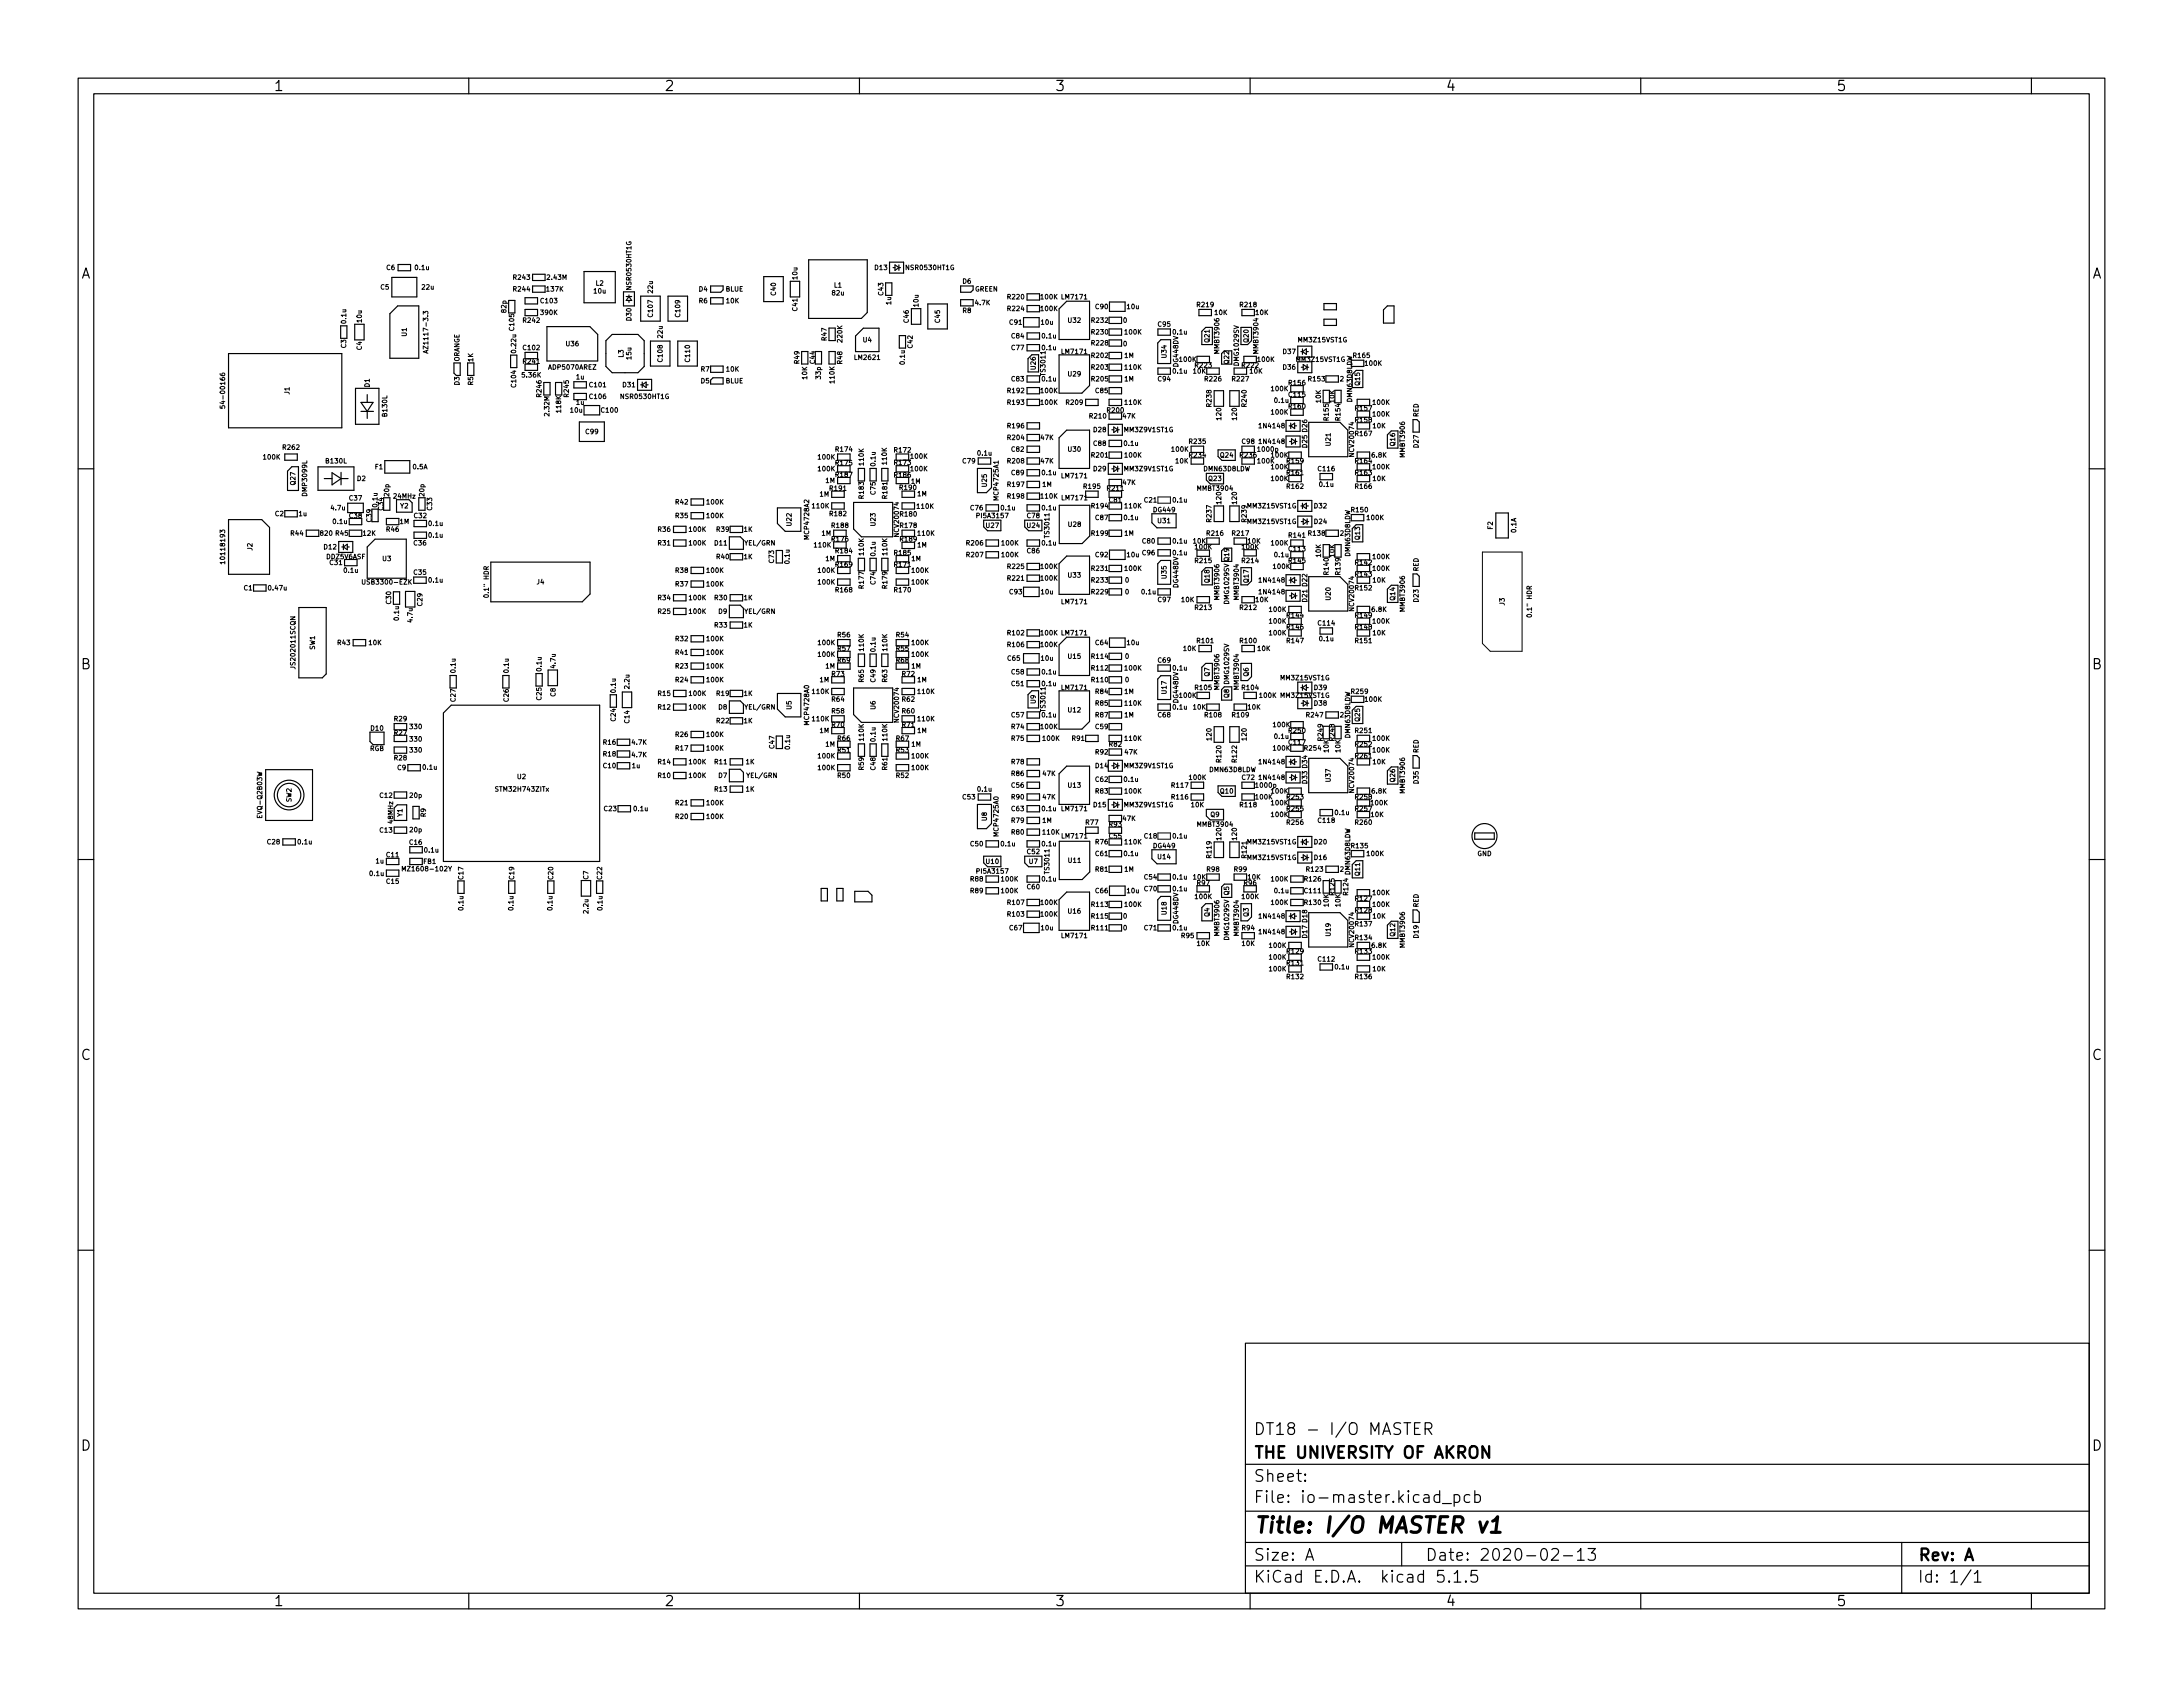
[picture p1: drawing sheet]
<svg xmlns="http://www.w3.org/2000/svg" width="279mm" height="216mm" viewBox="0 0 279 216" stroke-linecap="round" stroke-linejoin="round" font-family="sans-serif">
<defs><g id="words">
<text font-size="2.8" x="160.4" y="196.2">Title: I/O MASTER v1</text>
<g font-size="2.1">
<text x="160.4" y="183.6">DT18 - I/O MASTER</text>
<text x="160.4" y="189.7">Sheet:</text>
<text x="160.4" y="186.7">THE UNIVERSITY OF AKRON</text>
<text x="160.4" y="192.4">File: io-master.kicad_pcb</text>
<text x="160.4" y="202.5">KiCad E.D.A. kicad 5.1.5</text>
<text x="160.4" y="199.7">Size: A</text>
<text x="182.4" y="199.7">Date: 2020-02-13</text>
<text x="245.4" y="199.7">Rev: A</text>
<text x="245.4" y="202.5">Id: 1/1</text>
</g>
<g font-size="1.8">
<text x="35" y="11.6">1</text>
<text x="85" y="11.6">2</text>
<text x="135" y="11.6">3</text>
<text x="185" y="11.6">4</text>
<text x="235" y="11.6">5</text>
<text x="10.3" y="35.6">A</text>
<text x="267.7" y="35.6">A</text>
<text x="10.3" y="85.7">B</text>
<text x="267.7" y="85.7">B</text>
<text x="10.3" y="135.6">C</text>
<text x="267.7" y="135.6">C</text>
<text x="10.3" y="185.7">D</text>
<text x="267.7" y="185.7">D</text>
<text x="35" y="205.6">1</text>
<text x="85" y="205.6">2</text>
<text x="135" y="205.6">3</text>
<text x="185" y="205.6">4</text>
<text x="235" y="205.6">5</text>
</g>
<g font-size=".8">
<text x="49.5" y="34.6">C6</text>
<text x="53.2" y="34.6">0.1u</text>
<text x="65.8" y="35.8">R243</text>
<text x="70.1" y="35.8">2.43M</text>
<text x="102.1" y="35.7" transform="rotate(-90 102.1 35.7)">10u</text>
<text x="112" y="34.6">D13</text>
<text x="116.1" y="34.6">NSR0530HT1G</text>
<text x="44.3" y="41.3" transform="rotate(-90 44.3 41.3)">0.1u</text>
<text x="46.3" y="41.2" transform="rotate(-90 46.3 41.2)">10u</text>
<text x="48.7" y="37">C5</text>
<text x="54" y="37">22u</text>
<text x="64.8" y="40" transform="rotate(-90 64.8 40)">82p</text>
<text x="65.8" y="37.3">R244</text>
<text x="67" y="41.3">R242</text>
<text x="69.3" y="38.8">C103</text>
<text x="69.3" y="40.3">390K</text>
<text x="70" y="37.3">137K</text>
<text x="76" y="37.6">10u</text>
<text x="76.3" y="36.6">L2</text>
<text x="80.8" y="41" transform="rotate(-90 80.8 41)">D30</text>
<text x="80.8" y="36.9" transform="rotate(-90 80.8 36.9)">NSR0530HT1G</text>
<text x="83.5" y="40.5" transform="rotate(-90 83.5 40.5)">C107</text>
<text x="83.5" y="37.5" transform="rotate(-90 83.5 37.5)">22u</text>
<text x="87.1" y="40.5" transform="rotate(-90 87.1 40.5)">C109</text>
<text x="89.5" y="37.3">D4</text>
<text x="89.5" y="38.8">R6</text>
<text x="92.9" y="37.3">BLUE</text>
<text x="93" y="38.8">10K</text>
<text x="99.3" y="37.8" transform="rotate(-90 99.3 37.8)">C40</text>
<text x="102.1" y="39.8" transform="rotate(-90 102.1 39.8)">C41</text>
<text x="106.5" y="37.8">82u</text>
<text x="106.8" y="36.8">L1</text>
<text x="113.1" y="37.8" transform="rotate(-90 113.1 37.8)">C43</text>
<text x="114.1" y="39" transform="rotate(-90 114.1 39)">1u</text>
<text x="116.3" y="41.3" transform="rotate(-90 116.3 41.3)">C46</text>
<text x="117.5" y="39.2" transform="rotate(-90 117.5 39.2)">10u</text>
<text x="120.3" y="41.3" transform="rotate(-90 120.3 41.3)">C45</text>
<text x="123.2" y="36.3">D6</text>
<text x="123.2" y="40">R8</text>
<text x="124.8" y="37.3">GREEN</text>
<text x="124.9" y="39">4.7K</text>
<text x="129" y="39.8">R224</text>
<text x="129" y="38.3">R220</text>
<text x="129.2" y="41.6">C91</text>
<text x="133.3" y="39.8">100K</text>
<text x="133.3" y="38.3">100K</text>
<text x="133.3" y="41.6">10u</text>
<text x="136" y="38.3">LM7171</text>
<text x="136.7" y="41.3">U32</text>
<text x="139.8" y="41.3">R232</text>
<text x="140.2" y="39.6">C90</text>
<text x="143.8" y="41.3">0</text>
<text x="144.3" y="39.6">10u</text>
<text x="148.2" y="41.8">C95</text>
<text x="153.3" y="39.3">R219</text>
<text x="155.5" y="40.3">10K</text>
<text x="158.8" y="39.3">R218</text>
<text x="160.7" y="40.3">10K</text>
<text x="44.3" y="44.5" transform="rotate(-90 44.3 44.5)">C3</text>
<text x="46.3" y="44.8" transform="rotate(-90 46.3 44.8)">C4</text>
<text x="52" y="43" transform="rotate(-90 52 43)">U1</text>
<text x="54.8" y="44.7" transform="rotate(-90 54.8 44.7)">AZ1117-3.3</text>
<text x="58.8" y="46.3" transform="rotate(-90 58.8 46.3)">ORANGE</text>
<text x="60.6" y="46.3" transform="rotate(-90 60.6 46.3)">1K</text>
<text x="65.8" y="42.2" transform="rotate(-90 65.8 42.2)">C105</text>
<text x="66" y="45.1" transform="rotate(-90 66 45.1)">0.22u</text>
<text x="67" y="44.8">C102</text>
<text x="67" y="46.6">R241</text>
<text x="70.3" y="47.3">ADP5070AREZ</text>
<text x="72.5" y="44.3">U36</text>
<text x="79.8" y="45.7" transform="rotate(-90 79.8 45.7)">L3</text>
<text x="80.8" y="46" transform="rotate(-90 80.8 46)">15u</text>
<text x="84.8" y="46.2" transform="rotate(-90 84.8 46.2)">C108</text>
<text x="84.8" y="43.2" transform="rotate(-90 84.8 43.2)">22u</text>
<text x="88.3" y="46.2" transform="rotate(-90 88.3 46.2)">C110</text>
<text x="89.7" y="47.6">R7</text>
<text x="93" y="47.6">10K</text>
<text x="102.3" y="46.5" transform="rotate(-90 102.3 46.5)">R49</text>
<text x="104.3" y="46.5" transform="rotate(-90 104.3 46.5)">C44</text>
<text x="105.8" y="43.6" transform="rotate(-90 105.8 43.6)">R47</text>
<text x="107.8" y="46.6" transform="rotate(-90 107.8 46.6)">R48</text>
<text x="107.8" y="43.7" transform="rotate(-90 107.8 43.7)">220K</text>
<text x="109.5" y="46">LM2621</text>
<text x="110.5" y="43.8">U4</text>
<text x="115.8" y="46.6" transform="rotate(-90 115.8 46.6)">0.1u</text>
<text x="116.8" y="44.5" transform="rotate(-90 116.8 44.5)">C42</text>
<text x="129.5" y="44.8">C77</text>
<text x="129.5" y="43.3">C84</text>
<text x="132.5" y="47.3" transform="rotate(-90 132.5 47.3)">U26</text>
<text x="133.4" y="44.8">0.1u</text>
<text x="133.4" y="43.3">0.1u</text>
<text x="133.8" y="48" transform="rotate(-90 133.8 48)">TS3011</text>
<text x="136" y="45.3">LM7171</text>
<text x="139.8" y="45.8">R202</text>
<text x="139.8" y="47.3">R203</text>
<text x="139.8" y="44.2">R228</text>
<text x="139.8" y="42.8">R230</text>
<text x="143.8" y="44.3">0</text>
<text x="143.9" y="45.8">1M</text>
<text x="144" y="47.3">110K</text>
<text x="144" y="42.8">100K</text>
<text x="149.3" y="45.8" transform="rotate(-90 149.3 45.8)">U34</text>
<text x="150.2" y="47.8">0.1u</text>
<text x="150.2" y="42.8">0.1u</text>
<text x="150.8" y="46.9" transform="rotate(-90 150.8 46.9)">DG448DV</text>
<text x="151" y="46.3">100K</text>
<text x="152.7" y="47.8">10K</text>
<text x="153" y="47">R223</text>
<text x="154.8" y="43.8" transform="rotate(-90 154.8 43.8)">Q21</text>
<text x="156" y="45.2" transform="rotate(-90 156 45.2)">MMBT3906</text>
<text x="157.3" y="46.5" transform="rotate(-90 157.3 46.5)">Q22</text>
<text x="158.6" y="46.7" transform="rotate(-90 158.6 46.7)">DMG1029SV</text>
<text x="159" y="47">R222</text>
<text x="159.8" y="43.8" transform="rotate(-90 159.8 43.8)">Q20</text>
<text x="160" y="47.8">10K</text>
<text x="161" y="46.3">100K</text>
<text x="161" y="45.2" transform="rotate(-90 161 45.2)">MMBT3904</text>
<text x="164.2" y="45.3">D37</text>
<text x="164.2" y="47.3">D36</text>
<text x="166" y="46.3">MM3Z15VST1G</text>
<text x="166.2" y="43.8">MM3Z15VST1G</text>
<text x="173.3" y="45.8">R165</text>
<text x="174.8" y="46.8">100K</text>
<text x="28.8" y="51.8" transform="rotate(-90 28.8 51.8)">54-00166</text>
<text x="37" y="50.5" transform="rotate(-90 37 50.5)">J1</text>
<text x="47.3" y="49.5" transform="rotate(-90 47.3 49.5)">D1</text>
<text x="49.6" y="53.3" transform="rotate(-90 49.6 53.3)">B130L</text>
<text x="58.8" y="49.3" transform="rotate(-90 58.8 49.3)">D3</text>
<text x="60.6" y="49.3" transform="rotate(-90 60.6 49.3)">R5</text>
<text x="66" y="49.5" transform="rotate(-90 66 49.5)">C104</text>
<text x="66.9" y="48.3">5.36K</text>
<text x="69.3" y="50.7" transform="rotate(-90 69.3 50.7)">R246</text>
<text x="70.3" y="53.2" transform="rotate(-90 70.3 53.2)">2.32M</text>
<text x="71.8" y="52.7" transform="rotate(-90 71.8 52.7)">118K</text>
<text x="72.8" y="50.7" transform="rotate(-90 72.8 50.7)">R245</text>
<text x="73" y="52.8">10u</text>
<text x="73.8" y="48.6">1u</text>
<text x="73.8" y="51.8">1u</text>
<text x="75.5" y="49.6">C101</text>
<text x="75.5" y="51">C106</text>
<text x="77" y="52.8">C100</text>
<text x="79.6" y="51">NSR0530HT1G</text>
<text x="79.7" y="49.6">D31</text>
<text x="89.7" y="49">D5</text>
<text x="92.9" y="49">BLUE</text>
<text x="103.3" y="48.5" transform="rotate(-90 103.3 48.5)">10K</text>
<text x="105.1" y="48.5" transform="rotate(-90 105.1 48.5)">33p</text>
<text x="106.8" y="49" transform="rotate(-90 106.8 49)">110K</text>
<text x="129" y="50.3">R192</text>
<text x="129" y="51.8">R193</text>
<text x="129.5" y="48.8">C83</text>
<text x="133.3" y="50.3">100K</text>
<text x="133.3" y="51.8">100K</text>
<text x="133.4" y="48.8">0.1u</text>
<text x="136.5" y="51.8">R209</text>
<text x="136.7" y="48.2">U29</text>
<text x="139.5" y="53.6">R210</text>
<text x="139.8" y="48.8">R205</text>
<text x="140.2" y="50.3">C85</text>
<text x="141.8" y="52.8">R200</text>
<text x="143.7" y="53.6">47K</text>
<text x="143.9" y="48.8">1M</text>
<text x="144" y="51.8">110K</text>
<text x="148.2" y="48.8">C94</text>
<text x="154.3" y="48.8">R226</text>
<text x="155" y="52" transform="rotate(-90 155 52)">R238</text>
<text x="156.3" y="53.7" transform="rotate(-90 156.3 53.7)">120</text>
<text x="157.8" y="48.8">R227</text>
<text x="158.3" y="53.7" transform="rotate(-90 158.3 53.7)">120</text>
<text x="159.6" y="52" transform="rotate(-90 159.6 52)">R240</text>
<text x="162.8" y="50">100K</text>
<text x="162.8" y="53">100K</text>
<text x="163.2" y="51.6">0.1u</text>
<text x="165" y="50.8">C115</text>
<text x="165" y="49.3">R156</text>
<text x="165" y="52.3">R160</text>
<text x="167.5" y="48.8">R153</text>
<text x="169" y="51.5" transform="rotate(-90 169 51.5)">10K</text>
<text x="170" y="53.7" transform="rotate(-90 170 53.7)">R155</text>
<text x="170.8" y="51.5" transform="rotate(-90 170.8 51.5)">10K</text>
<text x="171.5" y="48.8">2</text>
<text x="171.6" y="53.7" transform="rotate(-90 171.6 53.7)">R154</text>
<text x="173" y="51.4" transform="rotate(-90 173 51.4)">DMN63D8LDW</text>
<text x="173.5" y="52.6">R157</text>
<text x="174" y="49.3" transform="rotate(-90 174 49.3)">Q15</text>
<text x="175.8" y="51.8">100K</text>
<text x="175.8" y="53.3">100K</text>
<text x="181.6" y="53.4" transform="rotate(-90 181.6 53.4)">RED</text>
<text x="33.8" y="58.8">100K</text>
<text x="36.3" y="57.6">R262</text>
<text x="41.7" y="59.3">B130L</text>
<text x="75" y="55.6">C99</text>
<text x="104.8" y="58.8">100K</text>
<text x="107" y="57.8">R174</text>
<text x="107" y="59.6">R175</text>
<text x="110.5" y="59.5" transform="rotate(-90 110.5 59.5)">110K</text>
<text x="112.1" y="59.6" transform="rotate(-90 112.1 59.6)">0.1u</text>
<text x="113.5" y="59.4" transform="rotate(-90 113.5 59.4)">110K</text>
<text x="114.5" y="57.9">R172</text>
<text x="114.5" y="59.5">R173</text>
<text x="116.6" y="58.7">100K</text>
<text x="123.2" y="59.3">C79</text>
<text x="125.2" y="58.3">0.1u</text>
<text x="129" y="54.8">R196</text>
<text x="129" y="56.3">R204</text>
<text x="129" y="59.3">R208</text>
<text x="129.5" y="57.8">C82</text>
<text x="133.2" y="56.3">47K</text>
<text x="133.2" y="59.3">47K</text>
<text x="136.7" y="57.8">U30</text>
<text x="139.8" y="58.6">R201</text>
<text x="140" y="57">C88</text>
<text x="140" y="55.3">D28</text>
<text x="143.9" y="57">0.1u</text>
<text x="144" y="55.3">MM3Z9V1ST1G</text>
<text x="144" y="58.6">100K</text>
<text x="150" y="57.8">100K</text>
<text x="150.5" y="59.3">10K</text>
<text x="152.3" y="58.6">R234</text>
<text x="152.3" y="56.8">R235</text>
<text x="156.2" y="58.6">Q24</text>
<text x="158.8" y="58.6">R236</text>
<text x="159" y="56.8">C98</text>
<text x="161" y="59.3">100K</text>
<text x="161.1" y="57.8">1000p</text>
<text x="161.3" y="56.8">1N4148</text>
<text x="161.3" y="54.8">1N4148</text>
<text x="162.8" y="58.6">100K</text>
<text x="164.8" y="59.3">R159</text>
<text x="167.3" y="57.3" transform="rotate(-90 167.3 57.3)">D25 D26</text>
<text x="170.3" y="57" transform="rotate(-90 170.3 57)">U21</text>
<text x="173.3" y="58.3" transform="rotate(-90 173.3 58.3)">NCV20074</text>
<text x="173.5" y="59.3">R164</text>
<text x="173.5" y="54">R158</text>
<text x="173.5" y="55.8">R167</text>
<text x="175.6" y="58.6">6.8K</text>
<text x="175.7" y="54.8">10K</text>
<text x="178.6" y="57" transform="rotate(-90 178.6 57)">Q16</text>
<text x="179.8" y="58.4" transform="rotate(-90 179.8 58.4)">MMBT3906</text>
<text x="181.6" y="57.3" transform="rotate(-90 181.6 57.3)">D27</text>
<text x="37.8" y="62" transform="rotate(-90 37.8 62)">Q27</text>
<text x="39.3" y="63.4" transform="rotate(-90 39.3 63.4)">DMP3099L</text>
<text x="42.4" y="65.3">4.7u</text>
<text x="44.7" y="64">C37</text>
<text x="45.7" y="61.6">D2</text>
<text x="48" y="60">F1</text>
<text x="48.3" y="64.8" transform="rotate(-90 48.3 64.8)">0.1u</text>
<text x="49" y="65.3" transform="rotate(-90 49 65.3)">C34</text>
<text x="49.8" y="63.5" transform="rotate(-90 49.8 63.5)">20p</text>
<text x="50.4" y="63.8">24MHz</text>
<text x="51.2" y="65">Y2</text>
<text x="52.9" y="60">0.5A</text>
<text x="54.3" y="63.5" transform="rotate(-90 54.3 63.5)">20p</text>
<text x="55.3" y="65.3" transform="rotate(-90 55.3 65.3)">C33</text>
<text x="86.5" y="64.6">R42</text>
<text x="90.5" y="64.6">100K</text>
<text x="104" y="65">110K</text>
<text x="104.8" y="60.3">100K</text>
<text x="104.9" y="63.6">1M</text>
<text x="105.7" y="61.8">1M</text>
<text x="106.3" y="62.8">R191</text>
<text x="107" y="61">R187</text>
<text x="110.5" y="63.7" transform="rotate(-90 110.5 63.7)">R183</text>
<text x="112.1" y="63.3" transform="rotate(-90 112.1 63.3)">C75</text>
<text x="113.5" y="63.7" transform="rotate(-90 113.5 63.7)">R181</text>
<text x="114.5" y="61.1">R186</text>
<text x="115.2" y="62.7">R190</text>
<text x="116.6" y="60.3">100K</text>
<text x="116.6" y="61.9">1M</text>
<text x="117.4" y="65.1">110K</text>
<text x="117.4" y="63.5">1M</text>
<text x="124.2" y="65.3">C76</text>
<text x="126.3" y="62.3" transform="rotate(-90 126.3 62.3)">U25</text>
<text x="127.8" y="63.9" transform="rotate(-90 127.8 63.9)">MCP4725A1</text>
<text x="128.2" y="65.3">0.1u</text>
<text x="129" y="62.3">R197</text>
<text x="129" y="63.8">R198</text>
<text x="129.5" y="60.8">C89</text>
<text x="133.3" y="63.8">110K</text>
<text x="133.4" y="65.3">0.1u</text>
<text x="133.4" y="60.8">0.1u</text>
<text x="133.4" y="62.3">1M</text>
<text x="136" y="61.2">LM7171</text>
<text x="136" y="64">LM7171</text>
<text x="138.8" y="62.6">R195</text>
<text x="139.8" y="65">R194</text>
<text x="140" y="60.3">D29</text>
<text x="141.8" y="62.8">R211</text>
<text x="142" y="64.3">C81</text>
<text x="143.7" y="62">47K</text>
<text x="144" y="60.3">MM3Z9V1ST1G</text>
<text x="144" y="65">110K</text>
<text x="146.5" y="64.3">C21</text>
<text x="147.7" y="65.6">DG449</text>
<text x="150.2" y="64.3">0.1u</text>
<text x="153.3" y="62.8">MMBT3904</text>
<text x="154.1" y="60.3">DMN63D8LDW</text>
<text x="154.7" y="61.6">Q23</text>
<text x="156.3" y="64.4" transform="rotate(-90 156.3 64.4)">120</text>
<text x="158.3" y="64.4" transform="rotate(-90 158.3 64.4)">120</text>
<text x="159.7" y="65">MM3Z15VST1G</text>
<text x="162.8" y="61.6">100K</text>
<text x="162.8" y="60">100K</text>
<text x="164.8" y="62.6">R162</text>
<text x="164.8" y="60.8">R161</text>
<text x="168.2" y="65">D32</text>
<text x="168.8" y="60.3">C116</text>
<text x="168.9" y="62.3">0.1u</text>
<text x="173" y="65.6">R150</text>
<text x="173.5" y="60.8">R163</text>
<text x="173.5" y="62.6">R166</text>
<text x="175.7" y="61.6">10K</text>
<text x="175.8" y="60">100K</text>
<text x="28.8" y="71.9" transform="rotate(-90 28.8 71.9)">10118193</text>
<text x="32.3" y="70.4" transform="rotate(-90 32.3 70.4)">J2</text>
<text x="35.2" y="66">C2</text>
<text x="37.2" y="68.6">R44</text>
<text x="38.3" y="66">1u</text>
<text x="41.1" y="68.6">820 R45</text>
<text x="41.5" y="70.3">D12</text>
<text x="41.8" y="71.6">DDZ5V6ASF</text>
<text x="42.7" y="67">0.1u</text>
<text x="44.7" y="66.3">C38</text>
<text x="46.5" y="68.6">12K</text>
<text x="47.6" y="66.8" transform="rotate(-90 47.6 66.8)">C39</text>
<text x="49" y="71.8">U3</text>
<text x="49.5" y="68">R46</text>
<text x="51.2" y="67">1M</text>
<text x="53" y="69.8">C36</text>
<text x="53" y="66.3">C32</text>
<text x="54.9" y="67.3">0.1u</text>
<text x="54.9" y="68.8">0.1u</text>
<text x="84.2" y="69.8">R31</text>
<text x="84.2" y="68">R36</text>
<text x="86.5" y="66.3">R35</text>
<text x="88.3" y="69.8">100K</text>
<text x="88.3" y="68">100K</text>
<text x="90.5" y="66.3">100K</text>
<text x="91.5" y="69.8">D11</text>
<text x="91.7" y="68">R39</text>
<text x="91.7" y="71.6">R40</text>
<text x="95.2" y="68">1K</text>
<text x="95.2" y="71.6">1K</text>
<text x="95.4" y="69.8">YEL/GRN</text>
<text x="101.3" y="67.3" transform="rotate(-90 101.3 67.3)">U22</text>
<text x="103.5" y="68.9" transform="rotate(-90 103.5 68.9)">MCP4728A2</text>
<text x="104.3" y="70">110K</text>
<text x="105.2" y="68.6">1M</text>
<text x="105.7" y="71.8">1M</text>
<text x="106.3" y="66">R182</text>
<text x="106.5" y="69.3">R176</text>
<text x="106.5" y="67.6">R188</text>
<text x="107" y="70.8">R184</text>
<text x="110.5" y="71" transform="rotate(-90 110.5 71)">110K</text>
<text x="112.1" y="71.1" transform="rotate(-90 112.1 71.1)">0.1u</text>
<text x="112.1" y="67.3" transform="rotate(-90 112.1 67.3)">U23</text>
<text x="113.5" y="71" transform="rotate(-90 113.5 71)">110K</text>
<text x="114.5" y="71">R185</text>
<text x="115.1" y="68.5" transform="rotate(-90 115.1 68.5)">NCV20074</text>
<text x="115.3" y="67.6">R178</text>
<text x="115.3" y="66.1">R180</text>
<text x="115.3" y="69.3">R189</text>
<text x="116.7" y="71.8">1M</text>
<text x="117.4" y="70">1M</text>
<text x="117.5" y="68.6">110K</text>
<text x="123.8" y="69.8">R206</text>
<text x="123.8" y="71.3">R207</text>
<text x="125.1" y="66.3">PI5A3157</text>
<text x="126.2" y="67.6">U27</text>
<text x="128.3" y="69.8">100K</text>
<text x="128.3" y="71.3">100K</text>
<text x="131.5" y="66.3">C78</text>
<text x="131.5" y="70.8">C86</text>
<text x="131.5" y="67.6">U24</text>
<text x="133.4" y="69.8">0.1u</text>
<text x="134.3" y="68.7" transform="rotate(-90 134.3 68.7)">TS3011</text>
<text x="136.8" y="67.4">U28</text>
<text x="139.8" y="68.6">R199</text>
<text x="140.2" y="66.6">C87</text>
<text x="140.2" y="71.3">C92</text>
<text x="143.9" y="66.6">0.1u</text>
<text x="143.9" y="68.6">1M</text>
<text x="144.3" y="71.3">10u</text>
<text x="146.2" y="69.6">C80</text>
<text x="146.2" y="71">C96</text>
<text x="148.2" y="67">U31</text>
<text x="150.2" y="69.6">0.1u</text>
<text x="150.2" y="71">0.1u</text>
<text x="152.7" y="69.6">10K</text>
<text x="153" y="70.3">100K</text>
<text x="154.5" y="68.6">R216</text>
<text x="155" y="66.7" transform="rotate(-90 155 66.7)">R237</text>
<text x="157.8" y="68.6">R217</text>
<text x="159" y="70.3">100K</text>
<text x="159.6" y="66.7" transform="rotate(-90 159.6 66.7)">R239</text>
<text x="159.7" y="67">MM3Z15VST1G</text>
<text x="159.7" y="69.6">10K</text>
<text x="162.8" y="69.8">100K</text>
<text x="163.2" y="71.3">0.1u</text>
<text x="165" y="68.8">R141</text>
<text x="165" y="70.6">C113</text>
<text x="167.5" y="68.6">R138</text>
<text x="168.2" y="67">D24</text>
<text x="169" y="71.3" transform="rotate(-90 169 71.3)">10K</text>
<text x="170.8" y="71.3" transform="rotate(-90 170.8 71.3)">10K</text>
<text x="171.5" y="68.6">2</text>
<text x="172.8" y="71.2" transform="rotate(-90 172.8 71.2)">DMN63D8LDW</text>
<text x="174" y="69" transform="rotate(-90 174 69)">Q13</text>
<text x="175" y="66.6">100K</text>
<text x="175.8" y="71.6">100K</text>
<text x="191" y="67.7" transform="rotate(-90 191 67.7)">F2</text>
<text x="194" y="68.1" transform="rotate(-90 194 68.1)">0.1A</text>
<text x="31.2" y="75.6">C1</text>
<text x="34.4" y="75.6">0.47u</text>
<text x="42.2" y="72.3">C31</text>
<text x="44.1" y="73.3">0.1u</text>
<text x="46.7" y="74.8">USB3300-EZK</text>
<text x="50" y="77.3" transform="rotate(-90 50 77.3)">C30</text>
<text x="53" y="73.6">C35</text>
<text x="54" y="77.5" transform="rotate(-90 54 77.5)">C29</text>
<text x="54.9" y="74.6">0.1u</text>
<text x="62.6" y="76.3" transform="rotate(-90 62.6 76.3)">0.1&quot; HDR</text>
<text x="68.7" y="74.8">J4</text>
<text x="84.2" y="76.8">R34</text>
<text x="86.5" y="75">R37</text>
<text x="86.5" y="73.3">R38</text>
<text x="88.3" y="76.8">100K</text>
<text x="90.5" y="75">100K</text>
<text x="90.5" y="73.3">100K</text>
<text x="91.5" y="76.8">R30</text>
<text x="95.2" y="76.8">1K</text>
<text x="99.1" y="72" transform="rotate(-90 99.1 72)">C73</text>
<text x="101.1" y="72.1" transform="rotate(-90 101.1 72.1)">0.1u</text>
<text x="104.8" y="74.8">100K</text>
<text x="104.8" y="73.3">100K</text>
<text x="107" y="75.8">R168</text>
<text x="107" y="72.6">R169</text>
<text x="110.5" y="75.2" transform="rotate(-90 110.5 75.2)">R177</text>
<text x="112.1" y="74.8" transform="rotate(-90 112.1 74.8)">C74</text>
<text x="113.5" y="75.2" transform="rotate(-90 113.5 75.2)">R179</text>
<text x="114.5" y="75.8">R170</text>
<text x="114.5" y="72.6">R171</text>
<text x="116.8" y="74.8">100K</text>
<text x="116.8" y="73.3">100K</text>
<text x="129" y="74.3">R221</text>
<text x="129" y="72.8">R225</text>
<text x="129.2" y="76">C93</text>
<text x="133.3" y="74.3">100K</text>
<text x="133.3" y="72.8">100K</text>
<text x="133.3" y="76">10u</text>
<text x="136" y="77.3">LM7171</text>
<text x="136.7" y="73.9">U33</text>
<text x="139.8" y="76">R229</text>
<text x="139.8" y="73">R231</text>
<text x="139.8" y="74.6">R233</text>
<text x="144" y="73">100K</text>
<text x="144" y="76">0</text>
<text x="144" y="74.6">0</text>
<text x="146.2" y="76">0.1u</text>
<text x="148.2" y="77">C97</text>
<text x="149.3" y="74" transform="rotate(-90 149.3 74)">U35</text>
<text x="150.8" y="75.2" transform="rotate(-90 150.8 75.2)">DG448DV</text>
<text x="151.2" y="77">10K</text>
<text x="153" y="72">R215</text>
<text x="154.8" y="74.5" transform="rotate(-90 154.8 74.5)">Q18</text>
<text x="156" y="76.7" transform="rotate(-90 156 76.7)">MMBT3906</text>
<text x="157.3" y="77.2" transform="rotate(-90 157.3 77.2)">DMG1029SV Q19</text>
<text x="158.6" y="76.7" transform="rotate(-90 158.6 76.7)">MMBT3904</text>
<text x="159" y="72">R214</text>
<text x="159.8" y="74.5" transform="rotate(-90 159.8 74.5)">Q17</text>
<text x="160.7" y="77">10K</text>
<text x="161.3" y="74.6">1N4148</text>
<text x="161.3" y="76">1N4148</text>
<text x="163" y="72.8">100K</text>
<text x="165" y="72">R145</text>
<text x="167.3" y="77" transform="rotate(-90 167.3 77)">D21 D22</text>
<text x="170" y="73.5" transform="rotate(-90 170 73.5)">R140</text>
<text x="170.3" y="76.8" transform="rotate(-90 170.3 76.8)">U20</text>
<text x="171.6" y="73.5" transform="rotate(-90 171.6 73.5)">R139</text>
<text x="173.5" y="73.8">R143</text>
<text x="173.5" y="75.6">R152</text>
<text x="173.5" y="72.3">R142</text>
<text x="175.7" y="74.6">10K</text>
<text x="175.8" y="73">100K</text>
<text x="178.6" y="76.8" transform="rotate(-90 178.6 76.8)">Q14</text>
<text x="181.6" y="77" transform="rotate(-90 181.6 77)">D23</text>
<text x="181.6" y="73.1" transform="rotate(-90 181.6 73.1)">RED</text>
<text x="192.6" y="77.5" transform="rotate(-90 192.6 77.5)">J3</text>
<text x="40.3" y="83.2" transform="rotate(-90 40.3 83.2)">SW1</text>
<text x="43.2" y="82.5">R43</text>
<text x="47.2" y="82.5">10K</text>
<text x="51" y="79.3" transform="rotate(-90 51 79.3)">0.1u</text>
<text x="52.8" y="79.6" transform="rotate(-90 52.8 79.6)">4.7u</text>
<text x="84.2" y="78.6">R25</text>
<text x="86.5" y="82">R32</text>
<text x="86.5" y="83.8">R41</text>
<text x="88.3" y="78.6">100K</text>
<text x="90.5" y="82">100K</text>
<text x="90.5" y="83.8">100K</text>
<text x="91.5" y="80.3">R33</text>
<text x="92" y="78.6">D9</text>
<text x="95.2" y="80.3">1K</text>
<text x="95.4" y="78.6">YEL/GRN</text>
<text x="104.8" y="82.5">100K</text>
<text x="107.2" y="83.3">R57</text>
<text x="107.2" y="81.6">R56</text>
<text x="110.5" y="83.2" transform="rotate(-90 110.5 83.2)">110K</text>
<text x="112.1" y="83.3" transform="rotate(-90 112.1 83.3)">0.1u</text>
<text x="113.5" y="83.2" transform="rotate(-90 113.5 83.2)">110K</text>
<text x="114.7" y="83.3">R55</text>
<text x="114.7" y="81.6">R54</text>
<text x="116.8" y="82.5">100K</text>
<text x="129" y="82.8">R106</text>
<text x="129" y="81.3">R102</text>
<text x="133.3" y="82.8">100K</text>
<text x="133.3" y="81.3">100K</text>
<text x="136" y="81.3">LM7171</text>
<text x="140.2" y="82.5">C64</text>
<text x="144.3" y="82.5">10u</text>
<text x="151.5" y="83.3">10K</text>
<text x="153" y="78">R213</text>
<text x="153.3" y="82.3">R101</text>
<text x="158.8" y="82.3">R100</text>
<text x="158.8" y="78">R212</text>
<text x="161" y="83.3">10K</text>
<text x="162.5" y="81.3">100K</text>
<text x="162.5" y="79.8">100K</text>
<text x="162.5" y="78.3">100K</text>
<text x="164.8" y="82.3">R147</text>
<text x="164.8" y="80.6">R146</text>
<text x="164.8" y="79">R144</text>
<text x="168.8" y="80">C114</text>
<text x="168.9" y="82">0.1u</text>
<text x="173.3" y="78" transform="rotate(-90 173.3 78)">NCV20074</text>
<text x="173.5" y="82.3">R151</text>
<text x="173.5" y="79">R149</text>
<text x="173.5" y="80.6">R148</text>
<text x="175.6" y="78.3">6.8K</text>
<text x="175.7" y="81.3">10K</text>
<text x="175.8" y="79.8">100K</text>
<text x="179.8" y="78.2" transform="rotate(-90 179.8 78.2)">MMBT3906</text>
<text x="196" y="78.8" transform="rotate(-90 196 78.8)">0.1&quot; HDR</text>
<text x="37.8" y="85.4" transform="rotate(-90 37.8 85.4)">JS202011SCQN</text>
<text x="58.3" y="89.8" transform="rotate(-90 58.3 89.8)">C27</text>
<text x="58.3" y="86" transform="rotate(-90 58.3 86)">0.1u</text>
<text x="65.1" y="89.8" transform="rotate(-90 65.1 89.8)">C26</text>
<text x="65.1" y="86" transform="rotate(-90 65.1 86)">0.1u</text>
<text x="69.3" y="89.6" transform="rotate(-90 69.3 89.6)">C25</text>
<text x="69.3" y="85.8" transform="rotate(-90 69.3 85.8)">0.1u</text>
<text x="71.1" y="89.1" transform="rotate(-90 71.1 89.1)">C8</text>
<text x="71.1" y="85.4" transform="rotate(-90 71.1 85.4)">4.7u</text>
<text x="78.8" y="88.6" transform="rotate(-90 78.8 88.6)">0.1u</text>
<text x="80.6" y="88.1" transform="rotate(-90 80.6 88.1)">2.2u</text>
<text x="84.2" y="89.1">R15</text>
<text x="86.5" y="85.5">R23</text>
<text x="86.5" y="87.3">R24</text>
<text x="88.3" y="89.1">100K</text>
<text x="90.5" y="85.5">100K</text>
<text x="90.5" y="87.3">100K</text>
<text x="91.7" y="89.1">R19</text>
<text x="95.2" y="89.1">1K</text>
<text x="104" y="88.8">110K</text>
<text x="104.8" y="84.1">100K</text>
<text x="104.9" y="87.3">1M</text>
<text x="105.7" y="85.5">1M</text>
<text x="106.5" y="86.5">R73</text>
<text x="106.5" y="89.8">R64</text>
<text x="107.2" y="84.8">R69</text>
<text x="110.5" y="87.3" transform="rotate(-90 110.5 87.3)">R65</text>
<text x="112.1" y="87.3" transform="rotate(-90 112.1 87.3)">C49</text>
<text x="113.5" y="87.3" transform="rotate(-90 113.5 87.3)">R63</text>
<text x="114.7" y="84.8">R68</text>
<text x="115.5" y="86.5">R72</text>
<text x="115.5" y="89.8">R62</text>
<text x="116.7" y="85.5">1M</text>
<text x="116.8" y="84.1">100K</text>
<text x="117.4" y="87.3">1M</text>
<text x="117.5" y="88.8">110K</text>
<text x="129" y="84.5">C65</text>
<text x="129.5" y="86.3">C58</text>
<text x="129.5" y="87.8">C51</text>
<text x="133.3" y="84.5">10u</text>
<text x="133.4" y="86.3">0.1u</text>
<text x="133.4" y="87.8">0.1u</text>
<text x="136" y="88.3">LM7171</text>
<text x="136.7" y="84.3">U15</text>
<text x="139.8" y="84.3">R114</text>
<text x="139.8" y="85.8">R112</text>
<text x="139.8" y="87.3">R110</text>
<text x="140.2" y="88.8">R84</text>
<text x="143.9" y="88.8">1M</text>
<text x="144" y="85.8">100K</text>
<text x="144" y="84.3">0</text>
<text x="144" y="87.3">0</text>
<text x="148.2" y="84.8">C69</text>
<text x="149.3" y="88.8" transform="rotate(-90 149.3 88.8)">U17</text>
<text x="150.2" y="85.8">0.1u</text>
<text x="150.8" y="89.9" transform="rotate(-90 150.8 89.9)">DG448DV</text>
<text x="151" y="89.3">100K</text>
<text x="153" y="88.3">R105</text>
<text x="154.8" y="86.6" transform="rotate(-90 154.8 86.6)">Q7</text>
<text x="156" y="88.2" transform="rotate(-90 156 88.2)">MMBT3906</text>
<text x="157.3" y="89.3" transform="rotate(-90 157.3 89.3)">Q8</text>
<text x="157.3" y="87.5" transform="rotate(-90 157.3 87.5)">DMG1029SV</text>
<text x="158.6" y="88.2" transform="rotate(-90 158.6 88.2)">MMBT3904</text>
<text x="159" y="88.3">R104</text>
<text x="159.8" y="86.6" transform="rotate(-90 159.8 86.6)">Q6</text>
<text x="161.3" y="89.3">100K</text>
<text x="164" y="87.1">MM3Z15VST1G</text>
<text x="164" y="89.3">MM3Z15VST1G</text>
<text x="168.2" y="88.3">D39</text>
<text x="173" y="88.8">R259</text>
<text x="174.8" y="89.8">100K</text>
<text x="47.5" y="93.5">D10</text>
<text x="50.5" y="94.1">R27</text>
<text x="50.5" y="92.3">R29</text>
<text x="52.5" y="94.9">330</text>
<text x="52.5" y="93.3">330</text>
<text x="77.2" y="95.3">R16</text>
<text x="78.8" y="92.3" transform="rotate(-90 78.8 92.3)">C24</text>
<text x="80.6" y="92.5" transform="rotate(-90 80.6 92.5)">C14</text>
<text x="80.9" y="95.3">4.7K</text>
<text x="84.2" y="90.8">R12</text>
<text x="86.5" y="94.3">R26</text>
<text x="88.3" y="90.8">100K</text>
<text x="90.5" y="94.3">100K</text>
<text x="91.7" y="92.5">R22</text>
<text x="92" y="90.8">D8</text>
<text x="95.2" y="92.5">1K</text>
<text x="95.4" y="90.8">YEL/GRN</text>
<text x="99.1" y="95.8" transform="rotate(-90 99.1 95.8)">C47</text>
<text x="101.1" y="95.8" transform="rotate(-90 101.1 95.8)">0.1u</text>
<text x="101.3" y="90.8" transform="rotate(-90 101.3 90.8)">U5</text>
<text x="103.5" y="92.6" transform="rotate(-90 103.5 92.6)">MCP4728A0</text>
<text x="104" y="92.3">110K</text>
<text x="104.9" y="93.8">1M</text>
<text x="105.7" y="95.5">1M</text>
<text x="106.5" y="93.1">R70</text>
<text x="106.5" y="91.3">R58</text>
<text x="107.2" y="94.8">R66</text>
<text x="110.5" y="94.7" transform="rotate(-90 110.5 94.7)">110K</text>
<text x="112.1" y="94.8" transform="rotate(-90 112.1 94.8)">0.1u</text>
<text x="112.1" y="90.8" transform="rotate(-90 112.1 90.8)">U6</text>
<text x="113.5" y="94.7" transform="rotate(-90 113.5 94.7)">110K</text>
<text x="114.7" y="94.8">R67</text>
<text x="115.1" y="92.3" transform="rotate(-90 115.1 92.3)">NCV20074</text>
<text x="115.5" y="93.1">R71</text>
<text x="115.5" y="91.3">R60</text>
<text x="116.7" y="95.5">1M</text>
<text x="117.4" y="93.8">1M</text>
<text x="117.5" y="92.3">110K</text>
<text x="129.5" y="94.8">R75</text>
<text x="129.5" y="93.3">R74</text>
<text x="129.5" y="91.8">C57</text>
<text x="132.5" y="90" transform="rotate(-90 132.5 90)">U9</text>
<text x="133.3" y="93.3">100K</text>
<text x="133.4" y="91.8">0.1u</text>
<text x="133.5" y="94.8">100K</text>
<text x="133.8" y="91" transform="rotate(-90 133.8 91)">TS3011</text>
<text x="136.7" y="91.2">U12</text>
<text x="137.2" y="94.8">R91</text>
<text x="140.2" y="91.8">R87</text>
<text x="140.2" y="90.3">R85</text>
<text x="140.2" y="93.3">C59</text>
<text x="142" y="95.5">R82</text>
<text x="143.9" y="91.8">1M</text>
<text x="144" y="90.3">110K</text>
<text x="144" y="94.8">110K</text>
<text x="148.2" y="91.8">C68</text>
<text x="150.2" y="90.8">0.1u</text>
<text x="152.7" y="90.8">10K</text>
<text x="154.3" y="91.8">R108</text>
<text x="155" y="94.7" transform="rotate(-90 155 94.7)">120</text>
<text x="157.8" y="91.8">R109</text>
<text x="159.6" y="94.7" transform="rotate(-90 159.6 94.7)">120</text>
<text x="159.7" y="90.8">10K</text>
<text x="163" y="93.1">100K</text>
<text x="163.2" y="94.5">0.1u</text>
<text x="165" y="93.8">R250</text>
<text x="165" y="95.3">C117</text>
<text x="167.3" y="91.8">R247</text>
<text x="168.2" y="90.3">D38</text>
<text x="169.3" y="94.7" transform="rotate(-90 169.3 94.7)">R249</text>
<text x="170.8" y="94.7" transform="rotate(-90 170.8 94.7)">R248</text>
<text x="171.5" y="91.8">2</text>
<text x="172.8" y="94.4" transform="rotate(-90 172.8 94.4)">DMN63D8LDW</text>
<text x="173.5" y="95.5">R252</text>
<text x="173.5" y="93.8">R251</text>
<text x="174" y="92.3" transform="rotate(-90 174 92.3)">Q25</text>
<text x="175.8" y="94.8">100K</text>
<text x="47.3" y="96.1">RGB</text>
<text x="50.5" y="97.3">R28</text>
<text x="50.9" y="98.5">C9</text>
<text x="52.5" y="96.3">330</text>
<text x="54.2" y="98.5">0.1u</text>
<text x="63.6" y="101.3">STM32H743ZITx</text>
<text x="66.2" y="99.7">U2</text>
<text x="77.2" y="98.3">C10</text>
<text x="77.2" y="96.8">R18</text>
<text x="80.9" y="98.3">1u</text>
<text x="80.9" y="96.9">4.7K</text>
<text x="84.2" y="99.5">R10</text>
<text x="84.2" y="97.8">R14</text>
<text x="86.5" y="96.1">R17</text>
<text x="88.3" y="99.5">100K</text>
<text x="88.3" y="97.8">100K</text>
<text x="90.5" y="96.1">100K</text>
<text x="91.5" y="97.8">R11</text>
<text x="91.5" y="101.3">R13</text>
<text x="92" y="99.5">D7</text>
<text x="95.5" y="97.8">1K</text>
<text x="95.5" y="101.3">1K</text>
<text x="95.6" y="99.5">YEL/GRN</text>
<text x="104.8" y="97.1">100K</text>
<text x="104.8" y="98.5">100K</text>
<text x="107.2" y="96.3">R51</text>
<text x="107.2" y="99.5">R50</text>
<text x="110.5" y="98.5" transform="rotate(-90 110.5 98.5)">R59</text>
<text x="112.1" y="98.5" transform="rotate(-90 112.1 98.5)">C48</text>
<text x="113.5" y="98.5" transform="rotate(-90 113.5 98.5)">R61</text>
<text x="114.7" y="96.3">R53</text>
<text x="114.7" y="99.5">R52</text>
<text x="116.8" y="97.1">100K</text>
<text x="116.8" y="98.5">100K</text>
<text x="125.2" y="101.3">0.1u</text>
<text x="129.5" y="99.3">R86</text>
<text x="129.5" y="97.8">R78</text>
<text x="129.5" y="100.8">C56</text>
<text x="133.5" y="99.3">47K</text>
<text x="136.7" y="100.8">U13</text>
<text x="140.2" y="96.5">R92</text>
<text x="140.2" y="101.5">R83</text>
<text x="140.2" y="100.1">C62</text>
<text x="140.2" y="98.3">D14</text>
<text x="143.9" y="100.1">0.1u</text>
<text x="144" y="98.3">MM3Z9V1ST1G</text>
<text x="144" y="96.5">47K</text>
<text x="144" y="101.5">100K</text>
<text x="150" y="100.8">R117</text>
<text x="152.3" y="99.8">100K</text>
<text x="154.8" y="98.8">DMN63D8LDW</text>
<text x="156.2" y="101.5">Q10</text>
<text x="156.3" y="97.5" transform="rotate(-90 156.3 97.5)">R120</text>
<text x="158.3" y="97.5" transform="rotate(-90 158.3 97.5)">R122</text>
<text x="159" y="99.8">C72</text>
<text x="160.8" y="100.8">1000p</text>
<text x="161.3" y="97.8">1N4148</text>
<text x="161.3" y="99.8">1N4148</text>
<text x="162.8" y="101.5">100K</text>
<text x="163" y="96.1">100K</text>
<text x="167" y="96.1">R254</text>
<text x="167.3" y="100.3" transform="rotate(-90 167.3 100.3)">D33 D34</text>
<text x="170" y="96.3" transform="rotate(-90 170 96.3)">10K</text>
<text x="170.3" y="100" transform="rotate(-90 170.3 100)">U37</text>
<text x="171.6" y="96.3" transform="rotate(-90 171.6 96.3)">10K</text>
<text x="173.3" y="101.3" transform="rotate(-90 173.3 101.3)">NCV20074</text>
<text x="173.5" y="97.1">R261</text>
<text x="175.6" y="101.5">6.8K</text>
<text x="175.7" y="97.8">10K</text>
<text x="175.8" y="96.3">100K</text>
<text x="178.6" y="100" transform="rotate(-90 178.6 100)">Q26</text>
<text x="179.8" y="101.4" transform="rotate(-90 179.8 101.4)">MMBT3906</text>
<text x="181.6" y="100.3" transform="rotate(-90 181.6 100.3)">D35</text>
<text x="181.6" y="96.4" transform="rotate(-90 181.6 96.4)">RED</text>
<text x="33.6" y="104.5" transform="rotate(-90 33.6 104.5)">EVQ-Q2B03W</text>
<text x="37.3" y="102.7" transform="rotate(-90 37.3 102.7)">SW2</text>
<text x="48.6" y="102.1">C12</text>
<text x="48.6" y="106.5">C13</text>
<text x="50.3" y="105.3" transform="rotate(-90 50.3 105.3)">48MHz</text>
<text x="51.5" y="104.5" transform="rotate(-90 51.5 104.5)">Y1</text>
<text x="52.5" y="102.1">20p</text>
<text x="52.5" y="106.5">20p</text>
<text x="54.5" y="104.5" transform="rotate(-90 54.5 104.5)">R9</text>
<text x="77.3" y="103.8">C23</text>
<text x="81.2" y="103.8">0.1u</text>
<text x="86.5" y="104.8">R20</text>
<text x="86.5" y="103.1">R21</text>
<text x="90.5" y="104.8">100K</text>
<text x="90.5" y="103.1">100K</text>
<text x="123.2" y="102.3">C53</text>
<text x="126.3" y="105" transform="rotate(-90 126.3 105)">U8</text>
<text x="127.8" y="106.9" transform="rotate(-90 127.8 106.9)">MCP4725A0</text>
<text x="129.5" y="102.3">R90</text>
<text x="129.5" y="106.8">R80</text>
<text x="129.5" y="105.3">R79</text>
<text x="129.5" y="103.8">C63</text>
<text x="133.4" y="103.8">0.1u</text>
<text x="133.4" y="105.3">1M</text>
<text x="133.5" y="102.3">47K</text>
<text x="133.5" y="106.8">110K</text>
<text x="136" y="103.8">LM7171</text>
<text x="136" y="107.3">LM7171</text>
<text x="139" y="105.5">R77</text>
<text x="140" y="103.3">D15</text>
<text x="142" y="105.8">R93</text>
<text x="142" y="107.3">C55</text>
<text x="143.7" y="105.1">47K</text>
<text x="144" y="103.3">MM3Z9V1ST1G</text>
<text x="146.5" y="107.3">C18</text>
<text x="150" y="102.3">R116</text>
<text x="150.2" y="107.3">0.1u</text>
<text x="152.5" y="103.3">10K</text>
<text x="153.3" y="105.8">MMBT3904</text>
<text x="154.9" y="104.5">Q9</text>
<text x="156.3" y="107.4" transform="rotate(-90 156.3 107.4)">120</text>
<text x="158.3" y="107.4" transform="rotate(-90 158.3 107.4)">120</text>
<text x="158.8" y="103.3">R118</text>
<text x="160.8" y="102.3">100K</text>
<text x="162.8" y="104.5">100K</text>
<text x="162.8" y="103.1">100K</text>
<text x="164.8" y="105.5">R256</text>
<text x="164.8" y="103.8">R255</text>
<text x="164.8" y="102.3">R253</text>
<text x="168.8" y="105.3">C118</text>
<text x="170.9" y="104.3">0.1u</text>
<text x="173.5" y="105.5">R260</text>
<text x="173.5" y="102.3">R258</text>
<text x="173.5" y="103.8">R257</text>
<text x="175.5" y="104.5">10K</text>
<text x="175.5" y="103.1">100K</text>
<text x="34.2" y="108.1">C28</text>
<text x="38.2" y="108.1">0.1u</text>
<text x="47.4" y="112.1">0.1u</text>
<text x="48.1" y="110.5">1u</text>
<text x="49.5" y="109.7">C11</text>
<text x="49.5" y="113.1">C15</text>
<text x="52" y="111.5">MZ1608-102Y</text>
<text x="52.4" y="108.1">C16</text>
<text x="54.2" y="110.5">FB1</text>
<text x="54.4" y="109.1">0.1u</text>
<text x="59.3" y="112.5" transform="rotate(-90 59.3 112.5)">C17</text>
<text x="65.8" y="112.5" transform="rotate(-90 65.8 112.5)">C19</text>
<text x="70.8" y="112.5" transform="rotate(-90 70.8 112.5)">C20</text>
<text x="75.3" y="112.5" transform="rotate(-90 75.3 112.5)">C7</text>
<text x="77" y="112.5" transform="rotate(-90 77 112.5)">C22</text>
<text x="124.2" y="112.8">R88</text>
<text x="124.2" y="108.3">C50</text>
<text x="125.1" y="111.8">PI5A3157</text>
<text x="126.2" y="110.5">U10</text>
<text x="128.2" y="108.3">0.1u</text>
<text x="128.2" y="112.8">100K</text>
<text x="131.5" y="109.3">C52</text>
<text x="131.5" y="113.8">C60</text>
<text x="131.7" y="110.5">U7</text>
<text x="133.4" y="108.3">0.1u</text>
<text x="133.4" y="112.8">0.1u</text>
<text x="134.3" y="111.7" transform="rotate(-90 134.3 111.7)">TS3011</text>
<text x="136.8" y="110.4">U11</text>
<text x="140.2" y="111.5">R81</text>
<text x="140.2" y="108.1">R76</text>
<text x="140.2" y="109.5">C61</text>
<text x="143.9" y="109.5">0.1u</text>
<text x="143.9" y="111.5">1M</text>
<text x="144" y="108.1">110K</text>
<text x="146.5" y="112.5">C54</text>
<text x="147.7" y="108.5">DG449</text>
<text x="148.2" y="109.9">U14</text>
<text x="150.2" y="112.5">0.1u</text>
<text x="152.7" y="112.5">10K</text>
<text x="153.2" y="113.3">R97</text>
<text x="154.5" y="111.5">R98</text>
<text x="155" y="109.7" transform="rotate(-90 155 109.7)">R119</text>
<text x="158" y="111.5">R99</text>
<text x="159.2" y="113.3">R96</text>
<text x="159.6" y="109.7" transform="rotate(-90 159.6 109.7)">R121</text>
<text x="159.7" y="110.1">MM3Z15VST1G</text>
<text x="159.7" y="108.1">MM3Z15VST1G</text>
<text x="159.7" y="112.5">10K</text>
<text x="162.8" y="112.8">100K</text>
<text x="167" y="112.8">R126</text>
<text x="167.3" y="111.5">R123</text>
<text x="168.2" y="110.1">D16</text>
<text x="168.2" y="108.1">D20</text>
<text x="171.5" y="111.5">2</text>
<text x="172.8" y="111.9" transform="rotate(-90 172.8 111.9)">DMN63D8LDW</text>
<text x="173" y="108.5">R135</text>
<text x="174" y="112" transform="rotate(-90 174 112)">Q11</text>
<text x="175" y="109.5">100K</text>
<text x="189.1" y="109.5">GND</text>
<text x="59.3" y="116.4" transform="rotate(-90 59.3 116.4)">0.1u</text>
<text x="65.7" y="116.4" transform="rotate(-90 65.7 116.4)">0.1u</text>
<text x="70.7" y="116.4" transform="rotate(-90 70.7 116.4)">0.1u</text>
<text x="75.3" y="116.8" transform="rotate(-90 75.3 116.8)">2.2u</text>
<text x="77.1" y="116.4" transform="rotate(-90 77.1 116.4)">0.1u</text>
<text x="124.2" y="114.3">R89</text>
<text x="128.2" y="114.3">100K</text>
<text x="129" y="115.8">R107</text>
<text x="129" y="117.3">R103</text>
<text x="129.2" y="119.1">C67</text>
<text x="133.3" y="115.8">100K</text>
<text x="133.3" y="117.3">100K</text>
<text x="133.3" y="119.1">10u</text>
<text x="136.7" y="116.9">U16</text>
<text x="139.8" y="117.5">R115</text>
<text x="139.8" y="116.1">R113</text>
<text x="139.8" y="119.1">R111</text>
<text x="140.2" y="114.3">C66</text>
<text x="143.8" y="117.5">0</text>
<text x="143.8" y="119.1">0</text>
<text x="144" y="116.1">100K</text>
<text x="144.3" y="114.3">10u</text>
<text x="146.5" y="119.1">C71</text>
<text x="146.5" y="114.1">C70</text>
<text x="149.3" y="117" transform="rotate(-90 149.3 117)">U18</text>
<text x="150.2" y="119.1">0.1u</text>
<text x="150.2" y="114.1">0.1u</text>
<text x="150.8" y="118.2" transform="rotate(-90 150.8 118.2)">DG448DV</text>
<text x="153" y="115.1">100K</text>
<text x="154.8" y="117.3" transform="rotate(-90 154.8 117.3)">Q4</text>
<text x="156" y="119.7" transform="rotate(-90 156 119.7)">MMBT3906</text>
<text x="157.3" y="114.6" transform="rotate(-90 157.3 114.6)">Q5</text>
<text x="158.6" y="119.7" transform="rotate(-90 158.6 119.7)">MMBT3904</text>
<text x="159" y="119.1">R94</text>
<text x="159" y="115.1">100K</text>
<text x="159.8" y="117.3" transform="rotate(-90 159.8 117.3)">Q3</text>
<text x="161.3" y="117.5">1N4148</text>
<text x="161.3" y="119.5">1N4148</text>
<text x="162.8" y="115.8">100K</text>
<text x="163.2" y="114.3">0.1u</text>
<text x="167" y="114.3">C111</text>
<text x="167" y="115.8">R130</text>
<text x="170" y="116" transform="rotate(-90 170 116)">10K</text>
<text x="170.3" y="119.8" transform="rotate(-90 170.3 119.8)">U19</text>
<text x="170.8" y="114.5" transform="rotate(-90 170.8 114.5)">R125</text>
<text x="171.6" y="116" transform="rotate(-90 171.6 116)">10K</text>
<text x="172.6" y="114.5" transform="rotate(-90 172.6 114.5)">R124</text>
<text x="173.5" y="116.8">R128</text>
<text x="173.5" y="115.3">R127</text>
<text x="173.5" y="118.5">R137</text>
<text x="175.7" y="117.5">10K</text>
<text x="175.8" y="116.1">100K</text>
<text x="175.8" y="114.5">100K</text>
<text x="178.6" y="119.8" transform="rotate(-90 178.6 119.8)">Q12</text>
<text x="181.6" y="116.1" transform="rotate(-90 181.6 116.1)">RED</text>
<text x="136" y="120.1">LM7171</text>
<text x="151.2" y="120.1">R95</text>
<text x="153.2" y="121.1">10K</text>
<text x="157.3" y="120.2" transform="rotate(-90 157.3 120.2)">DMG1029SV</text>
<text x="159" y="121.1">10K</text>
<text x="162.5" y="122.8">100K</text>
<text x="162.5" y="124.3">100K</text>
<text x="162.5" y="121.3">100K</text>
<text x="164.8" y="123.5">R131</text>
<text x="164.8" y="125.3">R132</text>
<text x="164.8" y="122.1">R129</text>
<text x="167.3" y="120" transform="rotate(-90 167.3 120)">D17 D18</text>
<text x="168.8" y="123.1">C112</text>
<text x="170.9" y="124.1">0.1u</text>
<text x="173.3" y="121" transform="rotate(-90 173.3 121)">NCV20074</text>
<text x="173.5" y="125.3">R136</text>
<text x="173.5" y="120.3">R134</text>
<text x="173.5" y="122.1">R133</text>
<text x="175.6" y="121.3">6.8K</text>
<text x="175.7" y="124.3">10K</text>
<text x="175.8" y="122.8">100K</text>
<text x="179.8" y="121.2" transform="rotate(-90 179.8 121.2)">MMBT3906</text>
<text x="181.6" y="120" transform="rotate(-90 181.6 120)">D19</text>
</g>
</g></defs>
<g fill="none" stroke="#000" stroke-width=".15">
<path d="M10 10h259.4v195.9h-259.4zM12 12h255.4v191.9h-255.4zM60 10v2M110 10v2M160 10v2M210 10v2M260 10v2M50.2 35.5h3.1v2.5h-3.1zM50.9 39.2h2.7v6.7h-3.7v-5.7zM51 33.9h1.6v.7h-1.6zM67.2 38.1h1.6v.8h-1.6zM67.2 39.6h1.6v.8h-1.6z"/>
<path d="M68.2 35.1h1.6v.8h-1.6zM68.2 36.6h1.6v.8h-1.6zM74.7 34.8h4v3.9h-4zM79.8 37.3h1.4v1.9h-1.4zM80.1 37.9h.7M80.5 37.9l.3 .6h-.7zM80.5 37.7v.2M80.5 38.5v.2M82 37.9h2.5v3.2h-2.5zM85.5 37.9h2.5v3.2h-2.5zM91 36.6h1.5v.5l-.2 .3h-1.3zM91 38.1h1.5v.8h-1.5z"/>
<path d="M97.8 35.4h2.4v3.2h-2.4zM101.1 36h1.3v2h-1.3zM103.5 33.3h7.5v6.7l-.8 .7h-6.7zM113.4 37.8v-1.6h.7v1.6M113.8 33.6h1.9v1.3h-1.9zM114.3 34.3h.2M114.5 33.9l.6 .4-.6 .3zM115.1 33.9v.7M115.1 34.3h.1M116.7 39.5h1.1v2h-1.1zM118.8 38.9h2.4v3.2h-2.4zM122.9 38.3h1.6v.9h-1.6z"/>
<path d="M124.5 36.6h-1.6v.8h1.3l.3-.3M133.1 37.6h-1.6v.8h1.6M133.1 39.1h-1.6v.8h1.6M135.5 39.5l1-.9h3v4.8h-4zM142 38.6h2v1.3h-2M153.5 39.6h1.5v.8h-1.5zM160.6 39.6h-1.7v.8h1.7M169.5 38.9h1.5v.7h-1.5zM177.6 39.2h.8v2.1h-1.3v-1.7zM10 60h2M29.2 45.3h14.5v9.4h-14.5zM36.5 58.1h1.5v.8h-1.5z"/>
<path d="M40.7 59.7h4.6v3h-4.6zM43.6 43.3v-1.6h.8v1.6M45.4 43.5v-2h1.2v2M45.5 49.7h3v4.6h-3zM46.2 51.5h1.6l-.8 1.1zM46.2 52.6h1.6M47 50.5v1M47 52.6v1M49.3 59h3.1v1.6h-3.1zM58.1 46.4v1.3l.3 .3M58.9 46.4v1.6M59.9 46.4v1.6"/>
<path d="M60.7 46.4v1.6M65.1 40v-1.5h.8v1.5M65.3 45.5h.8v1.5h-.8zM67.2 45.1h1.6v.8h-1.6zM67.2 46.6h1.6v.8h-1.6zM69.6 49h.8v1.6h-.8zM70 41.8h5.5l1 1v3.4h-6.5zM71.1 50.6v-1.6h.8v1.6M73.4 48.9h1.6v.7h-1.6zM73.4 50.3h1.6v.9h-1.6zM74.1 54h3.3v2.5h-3.3zM76.7 51.9h-2v1.2h2"/>
<path d="M77.6 43.6l.8-.8h3.3l.7 .8v3.3l-.7 .8h-3.3l-.8-.8zM81.6 48.6h1.8v1.4h-1.8zM82 49.3h.2M82.2 49.3l.5-.4v.7zM82.2 48.9v.7M82.7 49.3h.3M83.3 43.6h2.4v3.3h-2.4zM86.7 43.6h2.6v3.3h-2.6zM91 46.9h1.5v.7h-1.5M91 48.6l.3-.3h1.2v.9h-1.5M102.6 45h.8v1.6h-.8zM104.4 45h.7v1.6h-.7z"/>
<path d="M106.1 45h.8v1.6h-.8zM106.1 42h.8v1.6h-.8zM107.2 58.1h1.6v.8h-1.6zM107.2 59.6h1.6v.8h-1.6zM110.5 42h2v3h-3v-2zM112.8 60h.9v1.6h-.9zM114.7 58.1h1.6v.8h-1.6zM114.7 59.6h1.6v.8h-1.6zM115.1 42.9h.8v1.7h-.8zM125.1 60h1.8v2.4l-.7 .6h-1.1zM125.2 58.6h1.6v.8h-1.6zM131 40.6h2v1.3h-2z"/>
<path d="M131.5 42.6h1.6v.8h-1.6zM131.5 44.1h1.6v.8h-1.6zM131.5 48.1h1.6v.8h-1.6zM131.5 54.1h1.6v.8h-1.6zM131.5 57.1h1.6v.8h-1.6zM132.1 45.4h.8v2.2h-1.3v-1.7zM133.1 49.6h-1.6v.8h1.6M133.1 51.1h-1.6v.8h1.6M133.1 55.6h-1.6v.8h1.6M133.1 58.6h-1.6v.8h1.6M135.5 45.4h4v3.9l-1 1h-3zM136.5 55h3v5h-4v-4z"/>
<path d="M138.9 51.1h1.6v.8h-1.6zM141.9 54.3h1.7v1.4h-1.7zM141.9 59.3h1.7v1.4h-1.7zM141.9 42.1h1.6v.8h-1.6M141.9 45.1h1.6v.8h-1.6M141.9 46.6h1.6v.8h-1.6M141.9 48.1h1.6v.8h-1.6M141.9 49.6h1.6v.8h-1.6M141.9 51.1h1.6v.8h-1.6zM141.9 56.3h1.6v.9h-1.6zM141.9 57.9h1.6v.8h-1.6zM141.9 43.5h1.6"/>
<path d="M141.9 44.3h1.6M141.9 40.6h1.6M141.9 41.4h1.6M142.3 60h.2M142.3 55h.2M142.5 54.6l.5 .4-.5 .3zM142.5 59.7l.5 .3-.5 .3zM143 60h.2M143 54.6v.7M143 59.7v.6M143 55h.2M143.5 52.9h-1.6v.7h1.6"/>
<path d="M148.2 42.1h1.6v.8h-1.6zM148.2 47.1h1.6v.8h-1.6zM148.6 43.5h1.2v3h-1.6v-2.6zM152.5 57.1h1.5v.8h-1.5zM152.5 58.6h1.5v.8h-1.5zM153.2 45.6h1.6v.8h-1.6M153.8 42.4l.5-.5h.9v2.2h-1.4zM154.5 47.1h1.5v.8h-1.5M155.4 50h1.2v2h-1.2zM155.9 57.6h2.2v1.3h-1.7l-.5-.5zM156.7 44.9h.9v1.7h-1.3v-1.3zM157.4 50h1.2v2h-1.2z"/>
<path d="M157.9 47.1h1.7v.8h-1.7zM158.8 41.9h1.4v1.7l-.5 .5h-.9zM158.9 57.1h1.7v.8h-1.7zM158.9 58.6h1.7v.8h-1.7zM160.8 45.6h-1.6v.8h1.6M164.6 53.8h1.8v1.4h-1.8zM164.6 55.8h1.8v1.4h-1.8zM164.9 57.9h1.7v.8h-1.7M164.9 59.3h1.7v.9h-1.7M165 54.5h.2M165 56.5h.3M165.2 49.3h1.6v.9h-1.6z"/>
<path d="M165.2 50.9h1.6v.7h-1.6zM165.2 52.3h1.6v.9h-1.6zM165.2 54.2v.7M165.2 54.5l.5-.3v.7zM165.3 56.2l.5 .3-.5 .4zM165.7 54.5h.2M165.8 56.2v.7M165.8 56.5h.2M166.1 44.3h1.8v1.4h-1.8zM166.1 46.3h1.8v1.4h-1.8zM166.5 45h.2M166.6 47h.2"/>
<path d="M166.7 45l.5-.4v.7zM166.7 44.6v.7M166.8 46.6l.5 .4-.5 .3zM167.2 45h.3M167.3 46.6v.7M167.3 47h.2M167.5 54h4l1 1v3.4h-5zM169.3 51.6v-1.6h.9v1.6M169.5 40.9h1.5v.7h-1.5zM169.7 48.9h1.6M169.7 48.1h1.6M170.9 51.6v-1.6h.7v1.6"/>
<path d="M173 46.9h1.6M173 46.1h1.6M173.6 47.4h.8v2.2h-1.3v-1.7zM173.7 51.1h1.6v.8h-1.6zM173.7 52.6h1.6v.8h-1.6zM173.7 54.1h1.6v.8h-1.6zM173.7 57.9h1.6v.8h-1.6zM173.7 59.3h1.6v.9h-1.6zM177.6 55.6l.5-.4h.8v2.1h-1.3zM180.9 53.7h.4l.3 .3v1.3h-.7zM267.4 60h2M29.2 66.5h4.3l1 1v6h-5.3z"/>
<path d="M32.5 74.8h1.5v.9h-1.5zM36.5 66.1h1.5M36.5 65.3h1.5M36.8 62.7v-2.4l.5-.6h.9v3.1h-1.4M38.3 77.7h3.4v8.6l-.4 .4h-3zM40.8 67.9h-1.6v.8h1.6M41.5 61.2h1M42.5 60.5l1.1 .7-1.1 .8zM43.3 69.3h1.9v1.4h-1.9zM43.6 61.2h1M43.6 60.4v1.6M43.7 70h.2"/>
<path d="M43.9 70l.5-.3v.7zM43.9 69.7v.7M44.1 71.6h1.6v.8h-1.6zM44.4 70h.3M44.5 64.4h2v1.2h-2zM44.7 67.9h1.6M44.7 68.7h1.6M44.7 66.3h1.6v.8h-1.6zM47.6 65.2h.8v1.6h-.8zM48 69h4v5h-5v-4zM49.1 63.7v1.6h.8v-1.6M50.3 75.7h.9v1.6h-.9z"/>
<path d="M50.7 64h1.6l.4 .3v1.3h-2zM51 66.3h-1.6v.8h1.6M51.9 75.7h1.2v2h-1.2zM53 73.8h1.6v.9h-1.6zM53 66.6h1.6v.8h-1.6zM53 68.1h1.6v.8h-1.6zM53.6 63.7v1.6h.8v-1.6M62.8 71.9h12.7v4.1l-1 1h-11.7zM86.2 67.3h1.6v.8h-1.6zM86.2 69.1h1.6v.8h-1.6zM86.2 76.1h1.6v.8h-1.6zM86.2 77.8h1.6v.9h-1.6z"/>
<path d="M88.4 65.6h1.7v.8h-1.7zM88.4 74.4h1.7v.7h-1.7zM88.4 63.9h1.7v.8h-1.7zM88.4 72.6h1.7v.8h-1.7zM93.4 68.7h1.3l.4 .4v1.2h-1.7zM93.4 77.4h1.3l.4 .4v1.2h-1.7zM93.4 71.7h1.7M93.4 70.8h1.7M93.4 67.3h1.7M93.4 68.1h1.7M95.1 76.1h-1.7v.8h1.7M95.1 79.6h-1.7v.8h1.7"/>
<path d="M99.4 70.4h.7v1.6h-.7zM99.5 65h3v3h-2l-1-1zM106.4 62.9h1.7v.8h-1.7zM106.4 64.3h1.7v.8h-1.7zM106.7 67.9h1.6v.8h-1.6zM106.7 69.3h1.6v.8h-1.6zM107.2 61.1h1.6v.8h-1.6zM107.2 71.1h1.6v.8h-1.6zM107.2 72.6h1.6v.8h-1.6zM107.2 74.1h1.6v.8h-1.6zM109.2 64.3h5v4.4h-4l-1-1zM109.8 61.6v-1.6h.9v1.6"/>
<path d="M109.8 73v-1.6h.9v1.6M111.4 61.6v-1.6h.7v1.6M111.4 73v-1.6h.7v1.6M112.8 73v-1.6h.9v1.6M114.7 61.1h1.6v.8h-1.6zM114.7 71.1h1.6v.8h-1.6zM114.7 72.6h1.6v.8h-1.6zM114.7 74.1h1.6v.8h-1.6zM115.5 62.9h1.6v.8h-1.6zM115.5 64.3h1.6v.8h-1.6zM115.5 67.9h1.6v.8h-1.6zM115.5 69.4h1.6v.8h-1.6z"/>
<path d="M125.9 66.6h2.2v1.3h-1.7l-.5-.5zM126.2 64.6h1.6v.8h-1.6zM126.2 69.1h1.6v.8h-1.6zM126.2 70.6h1.6v.8h-1.6zM131 75.1h2v1.3h-2M131.2 66.6h2.1v1.3h-1.7l-.4-.5zM131.5 60.1h1.6v.8h-1.6zM131.5 61.6h1.6v.8h-1.6zM131.5 64.6h1.6v.8h-1.6zM131.5 69.1h1.6v.8h-1.6zM133.1 63.1h-1.6v.8h1.6M133.1 72.1h-1.6v.8h1.6"/>
<path d="M133.1 73.6h-1.6v.8h1.6M135.6 64.7h3.9v3.9l-1 1h-2.9zM136.5 71.2h3v4.9h-4v-4zM138.9 62.9h1.6v.8h-1.6zM141.9 62.9h1.6v.8h-1.6zM141.9 64.3h1.6v.8h-1.6M141.9 65.9h1.6v.8h-1.6M141.9 67.9h1.6v.8h-1.6M141.9 72.4h1.6v.7h-1.6zM141.9 73.8h1.6v.9h-1.6M141.9 75.4h1.6v.7h-1.6M142 70.4h2v1.2h-2"/>
<path d="M143.5 61.3h-1.6v.8h1.6M147.4 65.7h3.1v1.9h-2.4l-.7-.7zM148.2 68.9h1.6v.8h-1.6zM148.2 70.4h1.6v.7h-1.6zM148.2 75.4h1.6v.7h-1.6zM148.6 71.7h1.2v3.1h-1.6v-2.7zM153.2 70.4h1.6v.8h-1.6zM153.2 76.4h1.6v.7h-1.6zM154.3 72.7h.9v2.1h-1.4v-1.7zM154.4 60.6h2.2v1.3h-1.7l-.5-.5zM154.5 68.9h1.5v.8h-1.5M155.4 64.7h1.2v2h-1.2z"/>
<path d="M156.3 70.5l.4-.4h.9v1.7h-1.3zM157.4 64.7h1.2v2h-1.2zM158.8 72.7h1.4v1.7l-.5 .4h-.9zM159.2 70.4h1.6v.7h-1.6zM159.6 68.9h-1.7v.8h1.7M160.6 76.4h-1.7v.7h1.7M164.6 73.6h1.8v1.4h-1.8zM164.6 75.6h1.8v1.4h-1.8zM164.9 60.9h1.7v.8h-1.7M164.9 77.6h1.7v.8h-1.7zM164.9 79.1h1.7v.8h-1.7zM165 74.3h.2"/>
<path d="M165 76.3h.3M165.2 69.1h1.6v.8h-1.6zM165.2 70.6h1.6v.8h-1.6zM165.2 73.9v.7M165.2 74.3l.5-.4v.7zM165.2 72.1h1.6v.8h-1.6M165.3 75.9l.5 .4-.5 .3zM165.7 74.3h.2M165.8 75.9v.7M165.8 76.3h.2M166.1 64h1.8v1.4h-1.8zM166.1 66h1.8v1.4h-1.8z"/>
<path d="M166.5 64.7h.2M166.6 66.7h.2M166.7 64.7l.5-.3v.7zM166.7 64.4v.7M166.8 66.4l.5 .3-.5 .4zM167.2 64.7h.3M167.3 66.4v.7M167.3 66.7h.2M167.5 73.8h4l1 1v3.4h-5zM168.9 60.6h1.7v.8h-1.7zM169.3 71.3v-1.6h.9v1.6M169.7 67.9h1.6"/>
<path d="M169.7 68.7h1.6M170.9 71.3v-1.6h.7v1.6M173 65.9h1.6v.8h-1.6M173.6 67.1h.8v2.2h-1.3v-1.6zM173.7 60.9h1.6v.8h-1.6zM173.7 70.8h1.6v.9h-1.6zM173.7 72.4h1.6v.7h-1.6zM173.7 73.8h1.6v.9h-1.6zM173.7 77.6h1.6v.8h-1.6zM173.7 79.1h1.6v.8h-1.6zM177.6 75.4l.5-.5h.8v2.2h-1.3zM180.9 73.4h.4l.3 .3v1.3h-.7z"/>
<path d="M191.4 65.7h1.6v3.2h-1.6zM34 98.5h6v6.5h-6zM45.2 81.8h1.6v.9h-1.6zM47.3 93.7h1.9v1.6h-1.5l-.4-.4zM50.4 94.1h1.6v.8h-1.6zM50.4 92.6h1.6v.8h-1.6zM50.4 95.6h1.6v.8h-1.6zM52.2 97.8h1.6v.9h-1.6zM57.6 88.1v-1.7h.8v1.7M57.7 90.3h19v19.9h-20v-18.9zM64.3 88.1v-1.7h.8v1.7M68.6 87.8v-1.6h.8v1.6"/>
<path d="M70.1 85.7h1.3v2h-1.3zM78.1 90.5v-1.6h.8v1.6M79 97.6h1.6v.8h-1.6M79 94.6h1.6v.8h-1.6M79 96.1h1.6v.8h-1.6M79.7 88.6h1.1v2h-1.1zM86.2 88.4h1.6v.7h-1.6zM86.2 90.1h1.6v.8h-1.6zM86.2 97.1h1.6v.8h-1.6zM86.2 98.8h1.6v.9h-1.6zM88.4 86.6h1.7v.8h-1.7zM88.4 84.8h1.7v.9h-1.7z"/>
<path d="M88.4 95.4h1.7v.7h-1.7zM88.4 81.4h1.7v.7h-1.7zM88.4 83.1h1.7v.8h-1.7zM88.4 93.6h1.7v.8h-1.7zM93.4 98.4h1.3l.4 .4v1.3h-1.7zM93.4 89.7h1.3l.4 .4v1.2h-1.7zM93.4 89.1h1.7M93.4 88.4h1.7M93.4 97.1h1.7v.8h-1.7zM93.4 92.7h1.7M93.4 91.8h1.7M99.4 94.2h.7v1.6h-.7z"/>
<path d="M99.5 88.7h3v3h-2l-1-1zM106.4 86.6h1.7v.8h-1.7zM106.4 88.1h1.7v.8h-1.7zM106.4 91.6h1.7v.8h-1.7zM106.4 93.1h1.7v.8h-1.7zM107.2 84.8h1.6v.9h-1.6zM107.2 81.8h1.6v.9h-1.6zM107.2 83.4h1.6v.7h-1.6zM107.2 94.8h1.6v.9h-1.6zM107.2 96.4h1.6v.7h-1.6zM107.2 97.8h1.6v.9h-1.6zM109.2 88.1h5v4.3h-4l-1-1z"/>
<path d="M109.8 83.7h.9v1.6h-.9zM109.8 96.8v-1.6h.9v1.6M111.4 83.7h.7v1.6h-.7zM111.4 96.8v-1.6h.7v1.6M112.8 83.7h.9v1.6h-.9zM112.8 95.2h.9v1.6h-.9zM114.7 84.8h1.6v.9h-1.6zM114.7 81.8h1.6v.9h-1.6zM114.7 83.4h1.6v.7h-1.6zM114.7 94.8h1.6v.9h-1.6zM114.7 96.4h1.6v.7h-1.6zM114.7 97.8h1.6v.9h-1.6z"/>
<path d="M115.5 86.6h1.6v.8h-1.6zM115.5 88.1h1.6v.8h-1.6zM115.5 91.6h1.6v.8h-1.6zM115.5 93.1h1.6v.8h-1.6zM131 83.7h2v1.1h-2zM131.5 85.6h1.6v.8h-1.6zM131.5 87.1h1.6v.8h-1.6zM131.5 91.1h1.6v.8h-1.6zM131.5 94.1h1.6v.8h-1.6zM131.5 97.1h1.6v.8h-1.6zM131.5 98.6h1.6v.8h-1.6zM132.1 88.4h.8v2.2h-1.3v-1.7z"/>
<path d="M133.1 80.6h-1.6v.8h1.6M133.1 82.1h-1.6v.8h1.6M133.1 92.6h-1.6v.8h1.6M135.5 82.5l1-.9h3v4.8h-4zM135.5 88.4h4v3.9l-1 1h-3zM135.5 99l1-.9h3v4.9h-4zM138.9 94.1h1.6v.8h-1.6zM141.9 97.3h1.7v1.4h-1.7zM141.9 86.6h1.6v.8h-1.6M141.9 88.1h1.6v.8h-1.6M141.9 83.6h1.6v.8h-1.6M141.9 85.1h1.6v.8h-1.6"/>
<path d="M141.9 89.6h1.6v.8h-1.6M141.9 91.1h1.6v.8h-1.6M141.9 92.6h1.6v.8h-1.6M141.9 94.1h1.6v.8h-1.6zM141.9 95.8h1.6v.9h-1.6M141.9 99.4h1.6v.7h-1.6M142 81.7h2v1.1h-2M142.3 98h.2M142.5 97.7l.5 .3-.5 .4zM143 97.7v.7M143 98h.2M148.2 85.1h1.6v.8h-1.6z"/>
<path d="M148.2 90.1h1.6v.8h-1.6zM148.6 86.5h1.2v3h-1.6v-2.6zM153.2 88.6h1.6v.8h-1.6M153.5 82.6h1.5v.8h-1.5zM154.3 84.9h.9v2.2h-1.4v-1.7zM154.5 90.1h1.5v.8h-1.5M155.4 93h1.2v2h-1.2zM156.7 87.9h.9v1.7h-1.3v-1.3zM157.4 93h1.2v2h-1.2zM158.8 84.9h1.4v1.7l-.5 .5h-.9zM158.9 82.6h1.7v.8h-1.7zM159.2 88.6h1.6v.8h-1.6z"/>
<path d="M159.6 90.1h-1.7v.8h1.7M164.6 96.8h1.8v1.4h-1.8zM164.6 98.8h1.8v1.4h-1.8zM164.9 80.6h1.7v.8h-1.7zM165 97.5h.2M165 99.5h.3M165.2 93.8h1.6v.9h-1.6zM165.2 97.1v.7M165.2 97.5l.5-.4v.7zM165.2 92.4h1.6v.7h-1.6M165.2 95.4h1.6M165.2 96.1h1.6"/>
<path d="M165.3 99.1l.5 .4-.5 .3zM165.7 97.5h.2M165.8 99.1v.7M165.8 99.5h.2M166.1 87.3h1.8v1.4h-1.8zM166.1 89.3h1.8v1.4h-1.8zM166.5 88h.2M166.6 90h.2M166.7 88l.5-.3v.7zM166.7 87.7v.7M166.8 89.7l.5 .3-.5 .4zM167.2 88h.3"/>
<path d="M167.3 89.7v.7M167.3 90h.2M167.5 97.1h4l1 1v3.3h-5zM168.9 80.4h1.7v.7h-1.7zM169.3 94.5v-1.5h.9v1.5M170.9 94.5v-1.5h.7v1.5M171.3 91.1h-1.6v.8h1.6M173 89.1h1.6M173 89.9h1.6M173.1 90.9l.5-.5h.8v2.2h-1.3zM173.7 80.6h1.6v.8h-1.6zM173.7 94.1h1.6v.8h-1.6z"/>
<path d="M173.7 95.6h1.6v.8h-1.6zM173.7 97.1h1.6v.8h-1.6zM178.1 98.1h.8v2.3h-1.3v-1.7zM180.9 96.7h.4l.3 .3v1.3h-.7zM10 110h2M36.2 107.4h1.6v.7h-1.6zM49.4 109.8h1.6v.9h-1.6zM49.4 111.4h1.6v.7h-1.6zM50.4 105.8h1.6v.9h-1.6zM50.4 101.4h1.6v.7h-1.6zM50.9 103h1.1v2h-1.6v-1.6zM52.4 108.4h1.6v.7h-1.6z"/>
<path d="M52.9 103.2h.7v1.6h-.7zM54 109.8h-1.6v.9h1.6M58.6 112.7v1.6h.8v-1.6M65.1 112.7v1.6h.8v-1.6M70.1 112.7v1.6h.8v-1.6M74.4 112.7v2h1.2v-2M76.4 112.7v1.6h.7v-1.6M79.1 103.1h1.6v.8h-1.6M88.4 102.4h1.7v.7h-1.7zM88.4 104.1h1.7v.8h-1.7zM93.4 100.6h1.7v.8h-1.7zM105.1 113.7h.8v1.6h-.8z"/>
<path d="M107.1 113.7h.8v1.6h-.8zM109.4 114.1h1.7l.5 .5v.8h-2.2zM125.1 103h1.8v2.4l-.7 .7h-1.1zM125.2 101.6h1.6v.8h-1.6zM125.9 109.6h2.2v1.3h-1.7l-.5-.5zM126.2 113.6h1.6v.8h-1.6zM126.2 112.1h1.6v.8h-1.6zM126.2 107.6h1.6v.8h-1.6zM131 118.1h2v1.3h-2M131.2 109.6h2.1v1.3h-1.7l-.4-.5zM131.5 112.1h1.6v.8h-1.6zM131.5 101.6h1.6v.8h-1.6z"/>
<path d="M131.5 100.1h1.6v.8h-1.6zM131.5 103.1h1.6v.8h-1.6zM131.5 104.6h1.6v.8h-1.6zM131.5 106.1h1.6v.8h-1.6zM131.5 107.6h1.6v.8h-1.6zM133.1 115.1h-1.6v.8h1.6M133.1 116.6h-1.6v.8h1.6M135.5 115.1l1-.9h3v4.9h-4zM135.6 107.7h3.9v3.9l-1 1h-2.9zM138.9 105.8h1.6v.9h-1.6zM141.9 102.3h1.7v1.4h-1.7zM141.9 115.4h1.6v.7h-1.6"/>
<path d="M141.9 108.8h1.6v.9h-1.6zM141.9 110.8h1.6v.9h-1.6zM141.9 116.8h1.6M141.9 117.7h1.6M141.9 100.8h1.6v.9h-1.6M141.9 105.8h1.6v.9h-1.6zM141.9 107.4h1.6v.7h-1.6M142 113.4h2v1.2h-2M142.3 103h.2M142.5 102.7l.5 .3-.5 .4zM143 103h.2M143 102.7v.7"/>
<path d="M143.5 118.4h-1.6v.7h1.6M143.5 104.4h-1.6v.7h1.6M147.4 108.8h3.1v1.7h-2.4l-.7-.6zM148.2 111.8h1.6v.9h-1.6M148.2 113.4h1.6v.7h-1.6M148.2 118.4h1.6v.7h-1.6zM148.6 114.7h1.2v3.1h-1.6v-2.7zM152.5 101.6h1.5v.8h-1.5zM152.5 100.1h1.5v.8h-1.5zM153.2 113.4h1.6v.7h-1.6zM153.2 119.4h1.6v.7h-1.6zM154.3 115.7h.9v2.1h-1.4v-1.7z"/>
<path d="M154.4 103.6h2.2v1.3h-1.7l-.5-.5zM154.5 111.8h1.5v.9h-1.5M155.4 107.8h1.2v2h-1.2zM155.9 100.6h2.2v1.3h-1.7l-.5-.5zM156.7 113.1h.9v1.7h-1.3v-1.3zM157.4 107.8h1.2v2h-1.2zM158.8 115.7h1.4v1.7l-.5 .4h-.9zM158.9 100.1h1.7v.8h-1.7zM158.9 119.4h1.7v.7h-1.7zM159.2 113.4h1.6v.7h-1.6zM159.6 111.8h-1.7v.9h1.7M160.6 101.6h-1.7v.8h1.7"/>
<path d="M164.6 116.5h1.8v1.4h-1.8zM164.6 118.5h1.8v1.4h-1.8zM164.9 100.8h1.7v.9h-1.7M164.9 102.4h1.7v.7h-1.7M164.9 103.8h1.7v.9h-1.7M165 117.2h.2M165 119.2h.3M165.2 116.9v.7M165.2 117.2l.5-.3v.7zM165.3 118.9l.5 .3-.5 .4zM165.7 117.2h.2M165.8 118.9v.7"/>
<path d="M165.8 119.2h.2M166.1 109.1h1.8v1.4h-1.8zM166.1 107.1h1.8v1.4h-1.8zM166.5 107.8h.2M166.6 109.8h.2M166.7 107.8l.5-.4v.7zM166.7 107.4v.7M166.8 112.1h-1.6v.8h1.6M166.8 113.6h-1.6v.8h1.6M166.8 115.1h-1.6v.8h1.6M166.8 109.4l.5 .4-.5 .3zM167.2 107.8h.3"/>
<path d="M167.3 109.4v.7M167.3 109.8h.2M167.5 116.8h4l1 1v3.4h-5zM168.9 103.6h1.7v.8h-1.7zM169.3 114.3v-1.6h.9v1.6M170.9 114.3v-1.6h.7v1.6M171.3 110.8h-1.6v.9h1.6M173 108.8h1.6v.9h-1.6M173.6 110.1h.8v2.3h-1.3v-1.7zM173.7 115.4h1.6v.7h-1.6zM173.7 100.8h1.6v.9h-1.6zM173.7 113.8h1.6v.9h-1.6z"/>
<path d="M173.7 116.8h1.6v.9h-1.6zM175.3 102.4h-1.6v.7h1.6M175.3 103.8h-1.6v.9h1.6M177.6 118.4l.5-.5h.8v2.2h-1.3zM180.9 116.5h.4l.3 .3v1.3h-.7zM188.7 106.6h2.6v.8h-2.6zM267.4 110h2M164.9 120.6h1.7v.8h-1.7zM164.9 122.1h1.7v.8h-1.7zM164.9 123.6h1.7v.8h-1.7zM168.9 123.4h1.7v.8h-1.7zM173.7 120.6h1.6v.8h-1.6z"/>
<path d="M173.7 122.1h1.6v.8h-1.6zM173.7 123.6h1.6v.8h-1.6zM10 160h2M267.4 160h2M159.4 171.9h108v32h-108zM159.4 197.4h108M159.4 193.4h108M159.4 187.4h108M167 189.4l.1 .1-.1 .1v-.1v-.1v.2M167 188.7h.1l-.1 .1v-.1v.1M167.1 199.7l.5-1.5 .5 1.5M167.3 199.2h.7"/>
<path d="M179.4 197.4v3M179.7 182.1h.8M180.1 182.1v1.5M181 182.8h.5M181.8 182.1h-.8v1.5h.8M182.4 182.9h.6a.41 .41 0 0 0 .3-.4 .41 .41 0 0 0-.3-.4h-.6v1.5M182.8 182.9l.5 .7M184.6 192.4h1.2M186.1 191.4l.4-.1 .3 .3v.4l-.1 .2-.2 .1-.4-.1M186.1 191.3v1.5M188.1 191.4l-.4-.1-.3 .3v.4l.1 .2 .2 .1 .4-.1M188.8 191.4l.4-.1 .3 .3v.4l-.2 .2-.1 .1-.4-.1"/>
<path d="M188.8 190.8v1.5M198.6 198.3l.2-.1h.4a.41 .41 0 0 1 .2 .6l-.9 .9h1M200.1 199.1h1.2M201.9 198.6l.4-.4v1.5M201.9 199.7h.9M203.3 198.2h.9l-.5 .5a.41 .41 0 0 1 .5 .3v.4l-.2 .2-.5 .1-.2-.2M243.4 197.4v6.5M60 203.9v2M110 203.9v2M159.4 200.4h108M160 203.9v2M184.8 201h-.8v.7l.2-.2 .5 .1 .1 .2v.5l-.3 .2h-.3l-.2-.2"/>
<path d="M185.5 202.3v.1v.1l-.1-.1 .1-.1v.2M186.1 201.4l.4-.4v1.5M186.1 202.5h.9M187.6 202.3l.1 .1-.1 .1-.1-.1 .1-.1v.2M189 201h-.7v.7l.2-.2 .5 .1 .1 .2-.1 .5-.2 .2h-.3l-.2-.2M210 203.9v2M252.3 200.9l-1.3 1.9M252.7 201.4l.4-.4v1.5M252.7 202.5h.8M260 203.9v2"/>
<circle cx="37" cy="101.7" r="1.9"/>
<circle cx="37" cy="101.7" r="1.5"/>
<circle cx="190" cy="107" r="1.6"/>
</g>
<path d="M189.4 194.8l.3 1.3 .7-1.3M190.9 196.1h1.1M191 194.7l.7-.6-.3 2" fill="none" stroke="#000" stroke-width=".4"/>
<path d="M190.6 185.1v1.5l-.9-1.5v1.5" fill="none" stroke="#000" stroke-width=".3"/>
<g fill="none" stroke="#000" stroke-width=".13">
<path d="M28.2 51.9v.3l.3 .1-.1-.3 .3-.1v.4M28.2 47.8l.1 .3h.4l.1-.1-.1-.2h-.3v.2l.1 .1M54.2 40.2v-.4l.2 .2 .1-.1h.2v.3M54.6 44.9v.3M54.8 44.8l-.6 .2 .6 .2M28.2 68.2v-.4l.2 .2 .1-.1h.2v.3M28.8 72h-.6l.1 .2M28.8 71.8v.4M46.4 74.2v.5l.1 .1 .2-.1v-.5M52.4 74.4l.3 .4M52.7 74.2l-.4 .3M148.2 63.6h1.6v.8h-1.6z"/>
<path d="M189.7 70.7h5.1v12.7h-4.1l-1-1zM51.5 111.5v-.6l.2 .4 .2-.4v.6M57.4 110.9l.2 .3 .2-.3M57.6 111.2v.3M148.2 106.6h1.6v.8h-1.6"/>
</g>
<use href="#words"/>
</svg>
